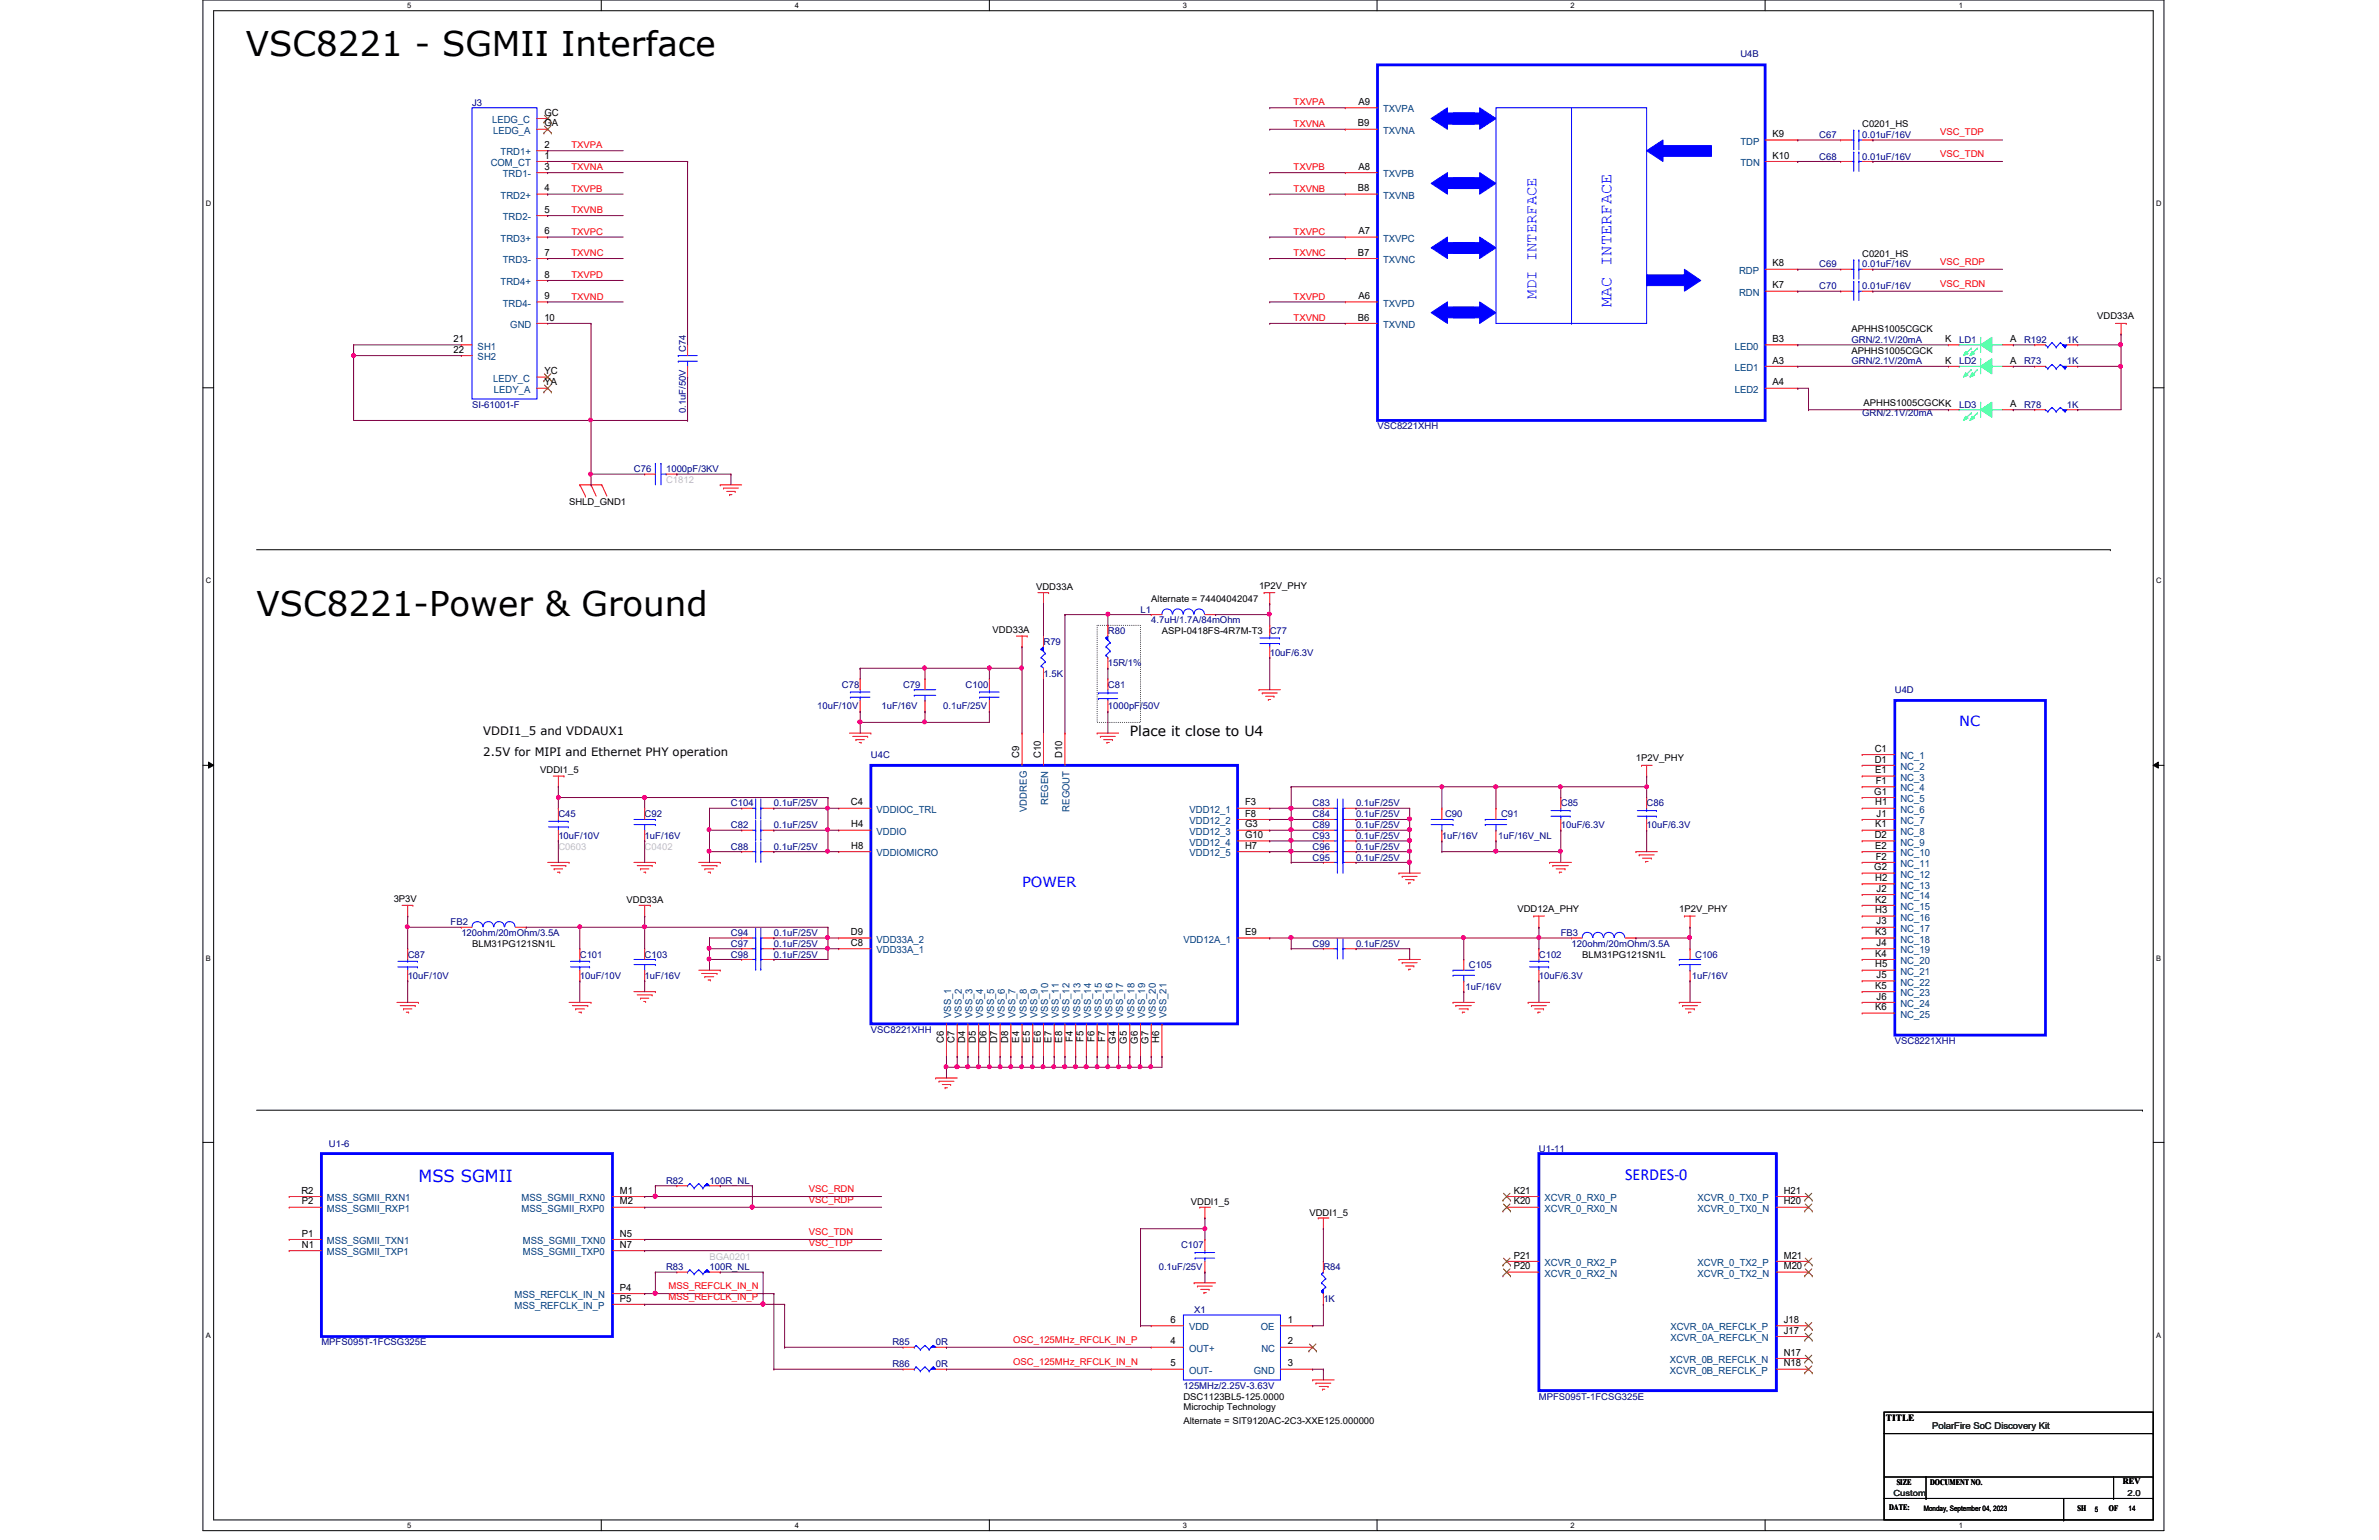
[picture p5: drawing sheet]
<svg xmlns="http://www.w3.org/2000/svg" width="432mm" height="279mm" viewBox="0 0 432 279" stroke-linecap="round" stroke-linejoin="round" font-family="sans-serif">
<defs><g id="words">
<g font-size="6.2">
<text x="44.6" y="10.1">VSC8221 - SGMII Interface</text>
<text x="46.6" y="111.8">VSC8221-Power &amp; Ground</text>
</g>
<g font-size="3" fill="#00f">
<text x="292.5" y="55.7" transform="rotate(-90 292.5 55.7)">MAC INTERFACE</text>
<text x="75.9" y="214.4">MSS SGMII</text>
<text x="295" y="214.1">SERDES-0</text>
</g>
<text font-size="2.9" fill="#00f" x="278.9" y="54.2" transform="rotate(-90 278.9 54.2)">MDI INTERFACE</text>
<g font-size="2.5" fill="#00f">
<text x="355.6" y="131.7">NC</text>
<text x="185.5" y="161">POWER</text>
</g>
<text font-size="2.5" x="205.1" y="133.6">Place it close to U4</text>
<g font-size="2.1">
<text x="87.7" y="133.3">VDDI1_5 and VDDAUX1</text>
<text x="87.7" y="137.2">2.5V for MIPI and Ethernet PHY operation</text>
</g>
<g font-size="1.8" fill="#004080">
<text x="89.3" y="22.4">LEDG_C</text>
<text x="251" y="20.4">TXVPA</text>
<text x="89.5" y="24.3">LEDG_A</text>
<text x="90.8" y="28.2">TRD1+</text>
<text x="251" y="24.3">TXVNA</text>
<text x="315.9" y="26.2">TDP</text>
<text x="89.1" y="30.1">COM_CT</text>
<text x="91.3" y="32.2">TRD1-</text>
<text x="251" y="32.2">TXVPB</text>
<text x="315.9" y="30.1">TDN</text>
<text x="90.8" y="36.1">TRD2+</text>
<text x="91.3" y="40">TRD2-</text>
<text x="251" y="36.1">TXVNB</text>
<text x="90.8" y="43.9">TRD3+</text>
<text x="91.3" y="47.8">TRD3-</text>
<text x="251" y="43.9">TXVPC</text>
<text x="251" y="47.8">TXVNC</text>
<text x="90.8" y="51.7">TRD4+</text>
<text x="315.6" y="49.7">RDP</text>
<text x="315.6" y="53.7">RDN</text>
<text x="91.3" y="55.6">TRD4-</text>
<text x="92.6" y="59.5">GND</text>
<text x="251" y="55.6">TXVPD</text>
<text x="251" y="59.5">TXVND</text>
<text x="86.7" y="63.4">SH1</text>
<text x="86.7" y="65.4">SH2</text>
<text x="314.9" y="63.4">LED0</text>
<text x="89.5" y="69.3">LEDY_C</text>
<text x="89.7" y="71.3">LEDY_A</text>
<text x="314.9" y="67.3">LED1</text>
<text x="314.9" y="71.3">LED2</text>
<text x="344.9" y="137.8">NC_1</text>
<text x="344.9" y="139.7">NC_2</text>
<text x="344.9" y="141.6">NC_3</text>
<text x="344.9" y="143.6">NC_4</text>
<text x="159.1" y="147.5">VDDIOC_TRL</text>
<text x="186.4" y="147.4" transform="rotate(-90 186.4 147.4)">VDDREG</text>
<text x="190.2" y="146.1" transform="rotate(-90 190.2 146.1)">REGEN</text>
<text x="194.1" y="147.3" transform="rotate(-90 194.1 147.3)">REGOUT</text>
<text x="215.9" y="147.5">VDD12_1</text>
<text x="215.9" y="149.5">VDD12_2</text>
<text x="344.9" y="145.5">NC_5</text>
<text x="344.9" y="147.5">NC_6</text>
<text x="344.9" y="149.5">NC_7</text>
<text x="159.1" y="151.5">VDDIO</text>
<text x="159.1" y="155.4">VDDIOMICRO</text>
<text x="215.9" y="151.5">VDD12_3</text>
<text x="215.9" y="153.4">VDD12_4</text>
<text x="215.9" y="155.4">VDD12_5</text>
<text x="344.9" y="151.5">NC_8</text>
<text x="344.9" y="153.4">NC_9</text>
<text x="344.9" y="155.4">NC_10</text>
<text x="344.9" y="157.3">NC_11</text>
<text x="344.9" y="159.3">NC_12</text>
<text x="344.9" y="161.2">NC_13</text>
<text x="344.9" y="163.2">NC_14</text>
<text x="344.9" y="165.1">NC_15</text>
<text x="344.9" y="167">NC_16</text>
<text x="159.1" y="173">VDD33A_1</text>
<text x="159.1" y="171">VDD33A_2</text>
<text x="214.8" y="171">VDD12A_1</text>
<text x="344.9" y="169.1">NC_17</text>
<text x="344.9" y="171">NC_18</text>
<text x="344.9" y="173">NC_19</text>
<text x="344.9" y="174.9">NC_20</text>
<text x="344.9" y="176.9">NC_21</text>
<text x="344.9" y="178.8">NC_22</text>
<text x="172.6" y="184.7" transform="rotate(-90 172.6 184.7)">VSS_1</text>
<text x="174.6" y="184.7" transform="rotate(-90 174.6 184.7)">VSS_2</text>
<text x="176.5" y="184.7" transform="rotate(-90 176.5 184.7)">VSS_3</text>
<text x="178.5" y="184.7" transform="rotate(-90 178.5 184.7)">VSS_4</text>
<text x="180.4" y="184.7" transform="rotate(-90 180.4 184.7)">VSS_5</text>
<text x="182.4" y="184.7" transform="rotate(-90 182.4 184.7)">VSS_6</text>
<text x="184.3" y="184.7" transform="rotate(-90 184.3 184.7)">VSS_7</text>
<text x="186.4" y="184.7" transform="rotate(-90 186.4 184.7)">VSS_8</text>
<text x="188.3" y="184.7" transform="rotate(-90 188.3 184.7)">VSS_9</text>
<text x="190.2" y="184.7" transform="rotate(-90 190.2 184.7)">VSS_10</text>
<text x="192.2" y="184.7" transform="rotate(-90 192.2 184.7)">VSS_11</text>
<text x="194.1" y="184.7" transform="rotate(-90 194.1 184.7)">VSS_12</text>
<text x="196.1" y="184.7" transform="rotate(-90 196.1 184.7)">VSS_13</text>
<text x="198" y="184.7" transform="rotate(-90 198 184.7)">VSS_14</text>
<text x="200" y="184.7" transform="rotate(-90 200 184.7)">VSS_15</text>
<text x="201.9" y="184.7" transform="rotate(-90 201.9 184.7)">VSS_16</text>
<text x="203.9" y="184.7" transform="rotate(-90 203.9 184.7)">VSS_17</text>
<text x="205.9" y="184.7" transform="rotate(-90 205.9 184.7)">VSS_18</text>
<text x="207.9" y="184.7" transform="rotate(-90 207.9 184.7)">VSS_19</text>
<text x="209.8" y="184.7" transform="rotate(-90 209.8 184.7)">VSS_20</text>
<text x="211.8" y="184.7" transform="rotate(-90 211.8 184.7)">VSS_21</text>
<text x="344.9" y="180.8">NC_23</text>
<text x="344.9" y="182.7">NC_24</text>
<text x="344.9" y="184.7">NC_25</text>
<text x="59.4" y="219.9">MSS_SGMII_RXP1</text>
<text x="59.4" y="217.9">MSS_SGMII_RXN1</text>
<text x="94.7" y="219.9">MSS_SGMII_RXP0</text>
<text x="94.7" y="217.9">MSS_SGMII_RXN0</text>
<text x="280.3" y="217.9">XCVR_0_RX0_P</text>
<text x="280.3" y="219.9">XCVR_0_RX0_N</text>
<text x="308.1" y="217.9">XCVR_0_TX0_P</text>
<text x="308.1" y="219.9">XCVR_0_TX0_N</text>
<text x="59.4" y="227.8">MSS_SGMII_TXP1</text>
<text x="59.4" y="225.7">MSS_SGMII_TXN1</text>
<text x="94.9" y="227.8">MSS_SGMII_TXP0</text>
<text x="94.9" y="225.7">MSS_SGMII_TXN0</text>
<text x="280.3" y="229.7">XCVR_0_RX2_P</text>
<text x="280.3" y="231.6">XCVR_0_RX2_N</text>
<text x="308.1" y="229.7">XCVR_0_TX2_P</text>
<text x="308.1" y="231.6">XCVR_0_TX2_N</text>
<text x="93.4" y="237.5">MSS_REFCLK_IN_P</text>
<text x="93.4" y="235.5">MSS_REFCLK_IN_N</text>
<text x="215.8" y="245.3">OUT+</text>
<text x="215.8" y="241.4">VDD</text>
<text x="228.9" y="241.4">OE</text>
<text x="228.9" y="245.3">NC</text>
<text x="303.2" y="241.4">XCVR_0A_REFCLK_P</text>
<text x="303.2" y="243.3">XCVR_0A_REFCLK_N</text>
<text x="215.8" y="249.3">OUT-</text>
<text x="227.6" y="249.3">GND</text>
<text x="303.1" y="247.3">XCVR_0B_REFCLK_N</text>
<text x="303.1" y="249.3">XCVR_0B_REFCLK_P</text>
</g>
<g font-size="1.8">
<text x="98.8" y="21">GC</text>
<text x="98.8" y="22.9">GA</text>
<text x="246.5" y="22.9">B9</text>
<text x="246.5" y="19.1">A9</text>
<text x="98.8" y="26.8">2</text>
<text x="98.8" y="28.8">1</text>
<text x="321.7" y="24.9">K9</text>
<text x="321.7" y="28.8">K10</text>
<text x="98.8" y="34.7">4</text>
<text x="98.8" y="30.8">3</text>
<text x="246.5" y="34.7">B8</text>
<text x="246.5" y="30.8">A8</text>
<text x="98.8" y="38.6">5</text>
<text x="98.8" y="46.4">7</text>
<text x="98.8" y="42.5">6</text>
<text x="246.5" y="46.4">B7</text>
<text x="246.5" y="42.5">A7</text>
<text x="98.8" y="50.4">8</text>
<text x="321.7" y="48.3">K8</text>
<text x="321.7" y="52.3">K7</text>
<text x="98.8" y="54.3">9</text>
<text x="98.8" y="58.2">10</text>
<text x="246.5" y="58.2">B6</text>
<text x="246.5" y="54.3">A6</text>
<text x="82.3" y="62.1">21</text>
<text x="82.3" y="64">22</text>
<text x="321.7" y="62.1">B3</text>
<text x="321.7" y="66">A3</text>
<text x="353.1" y="62.1">K</text>
<text x="353.1" y="66">K</text>
<text x="364.8" y="62.1">A</text>
<text x="364.8" y="66">A</text>
<text x="98.8" y="67.9">YC</text>
<text x="98.8" y="69.9">YA</text>
<text x="321.7" y="69.9">A4</text>
<text x="364.8" y="73.8">A</text>
<text x="185" y="137.5" transform="rotate(-90 185 137.5)">C9</text>
<text x="188.9" y="137.5" transform="rotate(-90 188.9 137.5)">C10</text>
<text x="192.8" y="137.5" transform="rotate(-90 192.8 137.5)">D10</text>
<text x="340.3" y="136.4">C1</text>
<text x="340.3" y="138.3">D1</text>
<text x="340.4" y="140.3">E1</text>
<text x="340.4" y="142.2">F1</text>
<text x="154.4" y="146.1">C4</text>
<text x="226" y="146.1">F3</text>
<text x="226" y="148.2">F8</text>
<text x="340.2" y="144.2">G1</text>
<text x="340.4" y="146.1">H1</text>
<text x="340.6" y="148.2">J1</text>
<text x="154.5" y="150.1">H4</text>
<text x="154.5" y="154">H8</text>
<text x="226" y="150.1">G3</text>
<text x="226" y="152.1">G10</text>
<text x="226" y="154">H7</text>
<text x="340.3" y="152.1">D2</text>
<text x="340.4" y="150.1">K1</text>
<text x="340.4" y="154">E2</text>
<text x="340.4" y="156">F2</text>
<text x="340.2" y="157.9">G2</text>
<text x="340.4" y="159.9">H2</text>
<text x="340.6" y="161.8">J2</text>
<text x="340.4" y="163.7">K2</text>
<text x="340.4" y="165.7">H3</text>
<text x="340.6" y="167.7">J3</text>
<text x="154.4" y="171.6">C8</text>
<text x="154.4" y="169.7">D9</text>
<text x="226" y="169.7">E9</text>
<text x="340.4" y="169.7">K3</text>
<text x="340.4" y="173.6">K4</text>
<text x="340.6" y="171.6">J4</text>
<text x="340.4" y="175.5">H5</text>
<text x="340.4" y="179.4">K5</text>
<text x="340.6" y="177.5">J5</text>
<text x="340.4" y="183.3">K6</text>
<text x="340.6" y="181.4">J6</text>
<text x="171.3" y="189.3" transform="rotate(-90 171.3 189.3)">C6</text>
<text x="173.2" y="189.3" transform="rotate(-90 173.2 189.3)">C7</text>
<text x="175.2" y="189.3" transform="rotate(-90 175.2 189.3)">D4</text>
<text x="177.1" y="189.3" transform="rotate(-90 177.1 189.3)">D5</text>
<text x="179.1" y="189.3" transform="rotate(-90 179.1 189.3)">D6</text>
<text x="181" y="189.3" transform="rotate(-90 181 189.3)">D7</text>
<text x="183" y="189.3" transform="rotate(-90 183 189.3)">D8</text>
<text x="185" y="189.2" transform="rotate(-90 185 189.2)">E4</text>
<text x="186.9" y="189.2" transform="rotate(-90 186.9 189.2)">E5</text>
<text x="188.9" y="189.2" transform="rotate(-90 188.9 189.2)">E6</text>
<text x="190.8" y="189.2" transform="rotate(-90 190.8 189.2)">E7</text>
<text x="192.8" y="189.2" transform="rotate(-90 192.8 189.2)">E8</text>
<text x="194.7" y="189.1" transform="rotate(-90 194.7 189.1)">F4</text>
<text x="196.7" y="189.1" transform="rotate(-90 196.7 189.1)">F5</text>
<text x="198.6" y="189.1" transform="rotate(-90 198.6 189.1)">F6</text>
<text x="200.6" y="189.1" transform="rotate(-90 200.6 189.1)">F7</text>
<text x="202.5" y="189.4" transform="rotate(-90 202.5 189.4)">G4</text>
<text x="204.6" y="189.4" transform="rotate(-90 204.6 189.4)">G5</text>
<text x="206.5" y="189.4" transform="rotate(-90 206.5 189.4)">G6</text>
<text x="208.4" y="189.4" transform="rotate(-90 208.4 189.4)">G7</text>
<text x="210.4" y="189.3" transform="rotate(-90 210.4 189.3)">H6</text>
<text x="54.7" y="216.6">R2</text>
<text x="54.8" y="218.5">P2</text>
<text x="112.5" y="218.5">M2</text>
<text x="112.5" y="216.6">M1</text>
<text x="274.7" y="216.6">K21</text>
<text x="274.7" y="218.5">K20</text>
<text x="323.8" y="216.6">H21</text>
<text x="323.8" y="218.5">H20</text>
<text x="54.8" y="226.4">N1</text>
<text x="54.8" y="224.4">P1</text>
<text x="112.5" y="226.4">N7</text>
<text x="112.5" y="224.4">N5</text>
<text x="274.7" y="228.3">P21</text>
<text x="274.7" y="230.3">P20</text>
<text x="323.8" y="228.3">M21</text>
<text x="323.8" y="230.3">M20</text>
<text x="112.5" y="236.1">P5</text>
<text x="112.5" y="234.2">P4</text>
<text x="212.4" y="243.9">4</text>
<text x="212.4" y="240">6</text>
<text x="233.8" y="240">1</text>
<text x="233.8" y="243.9">2</text>
<text x="323.8" y="240">J18</text>
<text x="323.8" y="242">J17</text>
<text x="323.8" y="246">N17</text>
<text x="212.4" y="247.9">5</text>
<text x="233.8" y="247.9">3</text>
<text x="323.8" y="247.9">N18</text>
</g>
<g font-size="1.7" fill="#000080">
<text x="315.9" y="10.4">U4B</text>
<text x="85.7" y="19.2">J3</text>
<text x="330.2" y="25.1">C67</text>
<text x="330.2" y="29">C68</text>
<text x="338" y="25.1">0.01uF/16V</text>
<text x="338" y="29">0.01uF/16V</text>
<text x="330.2" y="48.5">C69</text>
<text x="330.2" y="52.5">C70</text>
<text x="338" y="48.5">0.01uF/16V</text>
<text x="338" y="52.5">0.01uF/16V</text>
<text x="124.5" y="63.9" transform="rotate(-90 124.5 63.9)">C74</text>
<text x="336" y="62.2">GRN/2.1V/20mA</text>
<text x="355.6" y="62.2">LD1</text>
<text x="367.4" y="62.2">R192</text>
<text x="375.2" y="62.2">1K</text>
<text x="336" y="66.1">GRN/2.1V/20mA</text>
<text x="355.6" y="66.1">LD2</text>
<text x="367.4" y="66.1">R73</text>
<text x="375.2" y="66.1">1K</text>
<text x="85.7" y="74">SI-61001-F</text>
<text x="124.5" y="74.9" transform="rotate(-90 124.5 74.9)">0.1uF/50V</text>
<text x="250" y="77.9">VSC8221XHH</text>
<text x="338" y="75.5">GRN/2.1V/20mA</text>
<text x="355.6" y="74">LD3</text>
<text x="367.4" y="74">R78</text>
<text x="375.2" y="74">1K</text>
<text x="115.1" y="85.7">C76</text>
<text x="120.9" y="85.7">1000pF/3KV</text>
<text x="207" y="111.2">L1</text>
<text x="209" y="113.1">4.7uH/1.7A/84mOhm</text>
<text x="189.4" y="117">R79</text>
<text x="201.1" y="115.1">R80</text>
<text x="230.5" y="115.1">C77</text>
<text x="230.5" y="119">10uF/6.3V</text>
<text x="152.8" y="124.8">C78</text>
<text x="163.9" y="124.8">C79</text>
<text x="175.3" y="124.8">C100</text>
<text x="189.4" y="122.9">1.5K</text>
<text x="201.1" y="124.8">C81</text>
<text x="201.1" y="120.9">15R/1%</text>
<text x="343.9" y="125.8">U4D</text>
<text x="148.3" y="128.7">10uF/10V</text>
<text x="160" y="128.7">1uF/16V</text>
<text x="171.2" y="128.7">0.1uF/25V</text>
<text x="201.1" y="128.7">1000pF/50V</text>
<text x="158.1" y="137.5">U4C</text>
<text x="101.3" y="148.3">C45</text>
<text x="117" y="148.3">C92</text>
<text x="132.7" y="146.3">C104</text>
<text x="140.5" y="146.3">0.1uF/25V</text>
<text x="238.3" y="146.3">C83</text>
<text x="238.3" y="148.3">C84</text>
<text x="246.1" y="146.3">0.1uF/25V</text>
<text x="246.1" y="148.3">0.1uF/25V</text>
<text x="262.3" y="148.3">C90</text>
<text x="272.5" y="148.3">C91</text>
<text x="283.3" y="146.3">C85</text>
<text x="298.9" y="146.3">C86</text>
<text x="101.3" y="152.2">10uF/10V</text>
<text x="117" y="152.2">1uF/16V</text>
<text x="132.7" y="154.2">C88</text>
<text x="132.7" y="150.3">C82</text>
<text x="140.5" y="154.2">0.1uF/25V</text>
<text x="140.5" y="150.3">0.1uF/25V</text>
<text x="238.3" y="154.2">C96</text>
<text x="238.3" y="152.2">C93</text>
<text x="238.3" y="150.3">C89</text>
<text x="246.1" y="154.2">0.1uF/25V</text>
<text x="246.1" y="152.2">0.1uF/25V</text>
<text x="246.1" y="150.3">0.1uF/25V</text>
<text x="261.7" y="152.2">1uF/16V</text>
<text x="271.9" y="152.2">1uF/16V_NL</text>
<text x="283.3" y="150.3">10uF/6.3V</text>
<text x="298.9" y="150.3">10uF/6.3V</text>
<text x="238.3" y="156.1">C95</text>
<text x="246.1" y="156.1">0.1uF/25V</text>
<text x="81.8" y="167.8">FB2</text>
<text x="74" y="173.7">C87</text>
<text x="83.7" y="169.8">120ohm/20mOhm/3.5A</text>
<text x="105.2" y="173.7">C101</text>
<text x="117" y="173.7">C103</text>
<text x="132.7" y="171.8">C97</text>
<text x="132.7" y="169.8">C94</text>
<text x="132.7" y="173.7">C98</text>
<text x="140.5" y="171.8">0.1uF/25V</text>
<text x="140.5" y="169.8">0.1uF/25V</text>
<text x="140.5" y="173.7">0.1uF/25V</text>
<text x="238.3" y="171.8">C99</text>
<text x="246.1" y="171.8">0.1uF/25V</text>
<text x="279.3" y="173.7">C102</text>
<text x="283.3" y="169.8">FB3</text>
<text x="285.2" y="171.8">120ohm/20mOhm/3.5A</text>
<text x="307.7" y="173.7">C106</text>
<text x="74" y="177.6">10uF/10V</text>
<text x="105.2" y="177.6">10uF/10V</text>
<text x="117" y="177.6">1uF/16V</text>
<text x="266" y="179.6">1uF/16V</text>
<text x="266.6" y="175.7">C105</text>
<text x="279.3" y="177.6">10uF/6.3V</text>
<text x="307.1" y="177.6">1uF/16V</text>
<text x="158.1" y="187.4">VSC8221XHH</text>
<text x="343.9" y="189.4">VSC8221XHH</text>
<text x="59.7" y="208.1">U1-6</text>
<text x="279.3" y="209">U1-11</text>
<text x="120.9" y="214.8">R82</text>
<text x="128.8" y="214.8">100R_NL</text>
<text x="214.4" y="226.5">C107</text>
<text x="120.9" y="230.5">R83</text>
<text x="128.8" y="230.5">100R_NL</text>
<text x="210.3" y="230.5">0.1uF/25V</text>
<text x="240.2" y="230.5">R84</text>
<text x="216.7" y="238.3">X1</text>
<text x="240.2" y="236.3">1K</text>
<text x="58.3" y="244.1">MPFS095T-1FCSG325E</text>
<text x="162" y="244.1">R85</text>
<text x="169.8" y="244.1">0R</text>
<text x="162" y="248.1">R86</text>
<text x="169.8" y="248.1">0R</text>
<text x="214.8" y="252">125MHz/2.25V-3.63V</text>
<text x="279.3" y="253.9">MPFS095T-1FCSG325E</text>
</g>
<g font-size="1.7" fill="#f00">
<text x="234.8" y="19.1">TXVPA</text>
<text x="234.8" y="23">TXVNA</text>
<text x="103.7" y="26.9">TXVPA</text>
<text x="352.1" y="28.4">VSC_TDN</text>
<text x="352.1" y="24.6">VSC_TDP</text>
<text x="103.7" y="30.9">TXVNA</text>
<text x="103.7" y="34.8">TXVPB</text>
<text x="234.8" y="30.9">TXVPB</text>
<text x="234.8" y="34.8">TXVNB</text>
<text x="103.7" y="38.7">TXVNB</text>
<text x="103.7" y="42.6">TXVPC</text>
<text x="103.7" y="46.5">TXVNC</text>
<text x="234.8" y="42.6">TXVPC</text>
<text x="234.8" y="46.5">TXVNC</text>
<text x="103.7" y="50.5">TXVPD</text>
<text x="352.1" y="52">VSC_RDN</text>
<text x="352.1" y="48">VSC_RDP</text>
<text x="103.7" y="54.4">TXVND</text>
<text x="234.8" y="54.4">TXVPD</text>
<text x="234.8" y="58.3">TXVND</text>
<text x="146.8" y="218.2">VSC_RDP</text>
<text x="146.8" y="216.2">VSC_RDN</text>
<text x="146.8" y="226.1">VSC_TDP</text>
<text x="146.8" y="224">VSC_TDN</text>
<text x="121.3" y="233.8">MSS_REFCLK_IN_N</text>
<text x="121.3" y="235.8">MSS_REFCLK_IN_P</text>
<text x="183.9" y="243.6">OSC_125MHz_RFCLK_IN_P</text>
<text x="183.9" y="247.6">OSC_125MHz_RFCLK_IN_N</text>
</g>
<g font-size="1.7">
<text x="338" y="23.1">C0201_HS</text>
<text x="338" y="46.6">C0201_HS</text>
<text x="380.7" y="57.9">VDD33A</text>
<text x="336" y="60.3">APHHS1005CGCK</text>
<text x="336" y="64.2">APHHS1005CGCK</text>
<text x="338.2" y="73.6">APHHS1005CGCKK</text>
<text x="103.3" y="91.6">SHLD_GND1</text>
<text x="188" y="107">VDD33A</text>
<text x="228.5" y="106.8">1P2V_PHY</text>
<text x="209" y="109.1">Alternate = 74404042047</text>
<text x="180.2" y="114.8">VDD33A</text>
<text x="210.9" y="115.1">ASPI-0418FS-4R7M-T3</text>
<text x="98" y="140.3">VDDI1_5</text>
<text x="296.9" y="138.1">1P2V_PHY</text>
<text x="71.5" y="163.6">3P3V</text>
<text x="113.7" y="163.7">VDD33A</text>
<text x="275.4" y="165.5">VDD12A_PHY</text>
<text x="304.8" y="165.5">1P2V_PHY</text>
<text x="85.7" y="171.8">BLM31PG121SN1L</text>
<text x="287.2" y="173.7">BLM31PG121SN1L</text>
<text x="216.2" y="218.7">VDDI1_5</text>
<text x="237.7" y="220.6">VDDI1_5</text>
<text x="214.8" y="253.9">DSC1123BL5-125.0000</text>
<text x="214.8" y="255.9">Microchip Technology</text>
<text x="342.3" y="257.7">TITLE</text>
<text x="214.8" y="258.4">Alternate = SIT9120AC-2C3-XXE125.000000</text>
</g>
<g font-size="1.7" fill="#c0c0c0">
<text x="120.9" y="87.6">C1812</text>
<text x="101.3" y="154.2">C0603</text>
<text x="117" y="154.2">C0402</text>
<text x="128.8" y="228.5">BGA0201</text>
</g>
<text font-size="1.7" fill="#008000" x="350.7" y="259.3">PolarFire SoC Discovery Kit</text>
<g font-size="1.5">
<text x="344.3" y="269.5">SIZE</text>
<text x="350.4" y="269.5">DOCUMENT NO.</text>
<text x="385.3" y="269.3">REV</text>
<text x="342.9" y="274">DATE:</text>
<text x="377.1" y="274.2">SH</text>
<text x="382.8" y="274.2">OF</text>
</g>
<g font-size="1.5" fill="#008000">
<text x="343.7" y="271.4">Custom</text>
<text x="386.2" y="271.4">2.0</text>
</g>
<g font-size="1.4">
<text x="73.9" y="1.5">5</text>
<text x="144.3" y="1.5">4</text>
<text x="214.7" y="1.5">3</text>
<text x="285.1" y="1.5">2</text>
<text x="355.5" y="1.5">1</text>
<text x="37.3" y="37.4">D</text>
<text x="391.3" y="37.4">D</text>
<text x="37.3" y="105.8">C</text>
<text x="391.3" y="105.8">C</text>
<text x="37.3" y="174.3">B</text>
<text x="391.3" y="174.3">B</text>
<text x="37.3" y="242.7">A</text>
<text x="391.3" y="242.7">A</text>
<text x="349.2" y="274.1">Monday, September 04, 2023</text>
<text x="380.2" y="274.3">5</text>
<text x="386.3" y="274.1">14</text>
<text x="73.9" y="277.3">5</text>
<text x="144.3" y="277.3">4</text>
<text x="214.7" y="277.3">3</text>
<text x="285.1" y="277.3">2</text>
<text x="355.5" y="277.3">1</text>
</g>
</g></defs>
<path d="M36.8 0h356v277.7h-356zM38.8 1.9h352v273.9h-352z" fill="none" stroke="#000" stroke-width=".18"/>
<g fill="#fff">
<path d="M73.9 .3h.8v1.5h-.8z"/>
<path d="M73.9 276h.8v1.5h-.8z"/>
</g>
<path d="M109.1 0v1.9M109.1 275.8v1.9" fill="none" stroke="#000" stroke-width=".18"/>
<g fill="#fff">
<path d="M144.3 .3h.7v1.5h-.7z"/>
<path d="M144.3 276h.7v1.5h-.7z"/>
</g>
<path d="M179.6 0v1.9M179.6 275.8v1.9" fill="none" stroke="#000" stroke-width=".18"/>
<g fill="#fff">
<path d="M214.7 .3h.8v1.5h-.8z"/>
<path d="M214.7 276h.8v1.5h-.8z"/>
</g>
<path d="M249.9 0v1.9M249.9 275.8v1.9" fill="none" stroke="#000" stroke-width=".18"/>
<g fill="#fff">
<path d="M285.1 .3h.7v1.5h-.7z"/>
<path d="M285.1 276h.7v1.5h-.7z"/>
</g>
<path d="M320.4 0v1.9M320.4 275.8v1.9" fill="none" stroke="#000" stroke-width=".18"/>
<g fill="#fff">
<path d="M355.5 .3h.8v1.5h-.8z"/>
<path d="M355.5 276h.8v1.5h-.8z"/>
<path d="M37.3 36.2h1.1v1.5h-1.1z"/>
<path d="M391.3 36.2h1v1.5h-1z"/>
<path d="M37.3 104.6h1.1v1.5h-1.1z"/>
<path d="M391.3 104.6h1v1.5h-1z"/>
</g>
<path d="M36.8 70.4h2M390.8 70.4h2" fill="none" stroke="#000" stroke-width=".18"/>
<g fill="#fff">
<path d="M37.3 173.1h1v1.5h-1z"/>
<path d="M391.3 173.1h1v1.5h-1z"/>
</g>
<path d="M36.8 138.9h2M37.8 138.3l1 .6-1 .5zM390.8 138.9l1-.6v1.1zM390.8 138.9h2" fill="none" stroke="#000" stroke-width=".18"/>
<path d="M37.8 138.3l1 .6-1 .5zM390.8 138.9l1-.6v1.1z" fill="#000"/>
<g fill="#fff">
<path d="M37.3 241.5h1v1.5h-1z"/>
<path d="M391.3 241.5h1v1.5h-1z"/>
</g>
<g fill="none" stroke="#000" stroke-width=".18">
<path d="M46.6 99.7h336.4M383 99.7h.1M36.8 207.3h2M46.6 201.4h342.3M388.9 201.4h.1M390.8 207.3h2M342 256.2h48.8v19.6h-48.8zM342 260.1h48.8M342 268h48.8M342 271.9h48.8M349.6 271.9h.1M349.6 268v3.9"/>
<path d="M374.6 275.8h.1M374.6 271.9v3.9M383.6 271.9h.1M383.6 268v3.9M390.8 260.1h.1M390.8 268h.1M390.8 271.9h.1"/>
</g>
<path d="M199.1 113.5h7.9v17.6h-7.9z" fill="none" stroke="#000" stroke-width=".18" stroke-dasharray="0 .3"/>
<g fill="none" stroke="#f00" stroke-width=".18">
<path d="M334.1 25.4h.1M334.1 25.4h1.9M338 25.4h1.9M339.9 25.4h.1M384 58.7h1.9M385 58.7v1.9M385.9 58.7h.1M385 60.6h.1M105.2 88h.1M105.2 88h4M105.2 88l1.1 2M106.3 90h.1"/>
<path d="M107.3 88h.1M107.3 88l.9 2M109.2 88h.1M109.2 88l1 2M130.7 88h.1M130.7 88h3.9M131.3 88.6h.1M131.3 88.6h2.7M131.9 89.2h1.5M132.4 89.7h.1M132.4 89.7h.4M133.4 89.2h.1"/>
<path d="M184.5 115.4h1.9M185.5 117.3h.1M185.5 115.4v1.9M186.4 115.4h.1M188.4 107.5h1.9M189.4 109.6h.1M189.4 107.5v2.1M190.3 107.5h.1M229.4 107.5h.1M229.4 107.5h2M230.5 109.6h.1M230.5 107.5v2.1"/>
<path d="M154.2 133h3.9M154.8 133.6h2.7M155.4 134.2h.1M155.4 134.2h1.5M156 134.7h.3M156.3 134.7h.1M157.5 133.6h.1M158.1 133h.1M199.1 133h.1M199.1 133h3.9M199.7 133.6h.1M199.7 133.6h2.7"/>
<path d="M200.3 134.2h1.6M200.9 134.7h.1M200.9 134.7h.4M201.1 129.1h.1M201.1 123.2h.1M201.1 123.2v1.9M201.1 127.1v2M201.9 134.2h.1M228.5 125.1h.1M228.5 125.1h3.9M229.1 125.7h.1M229.1 125.7h2.7"/>
<path d="M229.7 126.3h1.5M230.2 126.9h.1M230.2 126.9h.4M231.2 126.3h.1M297.9 138.9h.1M297.9 138.9h2M298.9 138.9v1.9M338 136.9h.1M338 138.9h.1M338 138.9h5.9M338 136.9h5.9M99.4 156.5h3.9"/>
<path d="M100 157.1h2.7M100.4 140.8h2M100.6 157.6h.1M100.6 157.6h1.5M101.2 158.2h.4M101.3 142.7h.1M101.3 140.8v1.9M101.6 158.2h.1M102.4 140.8h.1M102.7 157.1h.1M103.3 156.5h.1M115.1 156.5h3.9"/>
<path d="M115.7 157.1h2.7M116.2 157.6h.1M116.2 157.6h1.6M116.8 158.2h.4M117.2 158.2h.1M118.4 157.1h.1M119 156.5h.1M126.8 156.5h3.9M127.3 157.1h2.8M127.9 157.6h.1M127.9 157.6h1.6M128.5 158.2h.4"/>
<path d="M128.9 158.2h.1M130.1 157.1h.1M130.7 156.5h.1M240.2 154.5h.1M240.2 154.5h1.9M244.2 154.5h1.9M246.1 154.5h.1M253.9 158.4h.1M253.9 158.4h3.9M254.5 159h.1M254.5 159h2.7M255.1 159.6h1.5"/>
<path d="M256.6 159.6h.1M281.3 156.5h.1M281.3 156.5h3.9M281.9 157.1h.1M281.9 157.1h2.7M282.4 157.6h1.7M283 158.2h.1M283 158.2h.5M284.1 157.6h.1M296.9 154.5h.1M296.9 154.5h3.9M297.5 155.1h.1"/>
<path d="M297.5 155.1h2.7M298.1 155.7h1.6M298.7 156.3h.1M298.7 156.3h.4M298.9 140.8h.1M299.7 155.7h.1M338 140.8h.1M338 142.7h.1M338 144.7h.1M338 146.6h.1M338 148.7h.1M338 150.6h.1"/>
<path d="M338 152.6h.1M338 154.5h.1M338 156.5h.1M338 158.4h.1M338 156.5h5.9M338 140.8h5.9M338 158.4h5.9M338 154.5h5.9M338 142.7h5.9M338 144.7h5.9M338 146.6h5.9M338 148.7h5.9"/>
<path d="M338 150.6h5.9M338 152.6h5.9M73 164.3h1.9M74 166.2h.1M74 164.3v1.9M74.9 164.3h.1M115.1 179.9h3.9M116 164.3h2M117 166.2h.1M117 164.3v1.9M118 164.3h.1M119 179.9h.1"/>
<path d="M126.8 176h3.9M127.3 176.6h2.8M127.9 177.2h.1M127.9 177.2h1.6M128.5 177.8h.4M128.9 177.8h.1M130.1 176.6h.1M130.7 176h.1M253.9 174.1h.1M253.9 174.1h3.9M254.5 174.7h.1M254.5 174.7h2.7"/>
<path d="M255.1 175.3h1.5M255.7 160.2h.1M255.7 175.9h.1M255.7 160.2h.3M255.7 175.9h.3M256.6 175.3h.1M278.4 166.2h.1M278.4 166.2h1.9M279.3 168.2h.1M279.3 166.2v2M305.7 166.2h.1M305.7 166.2h2"/>
<path d="M306.7 168.2h.1M306.7 166.2v2M338 160.4h.1M338 162.3h.1M338 164.3h.1M338 166.2h.1M338 168.2h.1M338 170.2h.1M338 172.1h.1M338 174.1h.1M338 176h.1M338 178h.1"/>
<path d="M338 179.9h.1M338 166.2h5.9M338 179.9h5.9M338 174.1h5.9M338 176h5.9M338 164.3h5.9M338 160.4h5.9M338 162.3h5.9M338 168.2h5.9M338 170.2h5.9M338 172.1h5.9M338 178h5.9"/>
<path d="M72.1 181.9h3.8M72.6 182.5h2.8M73.2 183h.1M73.2 183h1.6M73.7 183.6h.5M74.2 183.6h.1M75.4 182.5h.1M75.9 181.9h.1M103.3 181.9h4M103.9 182.5h2.8M104.5 183h.1M104.5 183h1.6"/>
<path d="M105.1 183.6h.4M105.5 183.6h.1M106.7 182.5h.1M107.3 181.9h.1M115.7 180.5h2.7M116.2 181.1h.1M116.2 181.1h1.6M116.8 181.7h.4M117.2 181.7h.1M118.4 180.5h.1M169.8 195.6h.1M169.8 195.6h3.9"/>
<path d="M170.4 196.2h.1M170.4 196.2h2.7M171 196.8h1.6M171.5 197.4h.1M171.5 197.4h.5M172.6 196.8h.1M263.7 181.9h.1M263.7 181.9h3.9M264.2 182.5h.1M264.2 182.5h2.8M264.8 183h1.6M265.4 183.6h.1"/>
<path d="M265.4 183.6h.5M266.4 183h.1M277.4 181.9h.1M277.4 181.9h3.9M278 182.5h.1M278 182.5h2.7M278.6 183h1.6M279.1 183.6h.1M279.1 183.6h.5M280.2 183h.1M304.8 181.9h.1M304.8 181.9h3.9"/>
<path d="M305.4 182.5h.1M305.4 182.5h2.7M305.9 183h1.6M306.5 183.6h.1M306.5 183.6h.4M307.5 183h.1M338 181.9h.1M338 183.8h.1M338 181.9h5.9M338 183.8h5.9M217.8 219h.1M217.8 219h1.9"/>
<path d="M218.7 219v2M216.7 232.7h.1M216.7 232.7h3.9M217.3 233.3h.1M217.3 233.3h2.7M217.9 233.9h1.6M218.5 234.5h.1M218.5 234.5h.4M218.7 221h.1M219.5 233.9h.1M239.3 221h.1M239.3 221h1.9"/>
<path d="M240.2 222.9h.1M240.2 221v1.9M209 244.4h.1M209 240.5h.1M209 248.4h.1M209 240.5h5.8M209 248.4h5.8M209 244.4h5.8M232.4 240.5h5.9M232.4 248.4h5.9M232.4 244.4h5.9M238.3 250.4h.1"/>
<path d="M238.3 240.5h.1M238.3 248.4h.1M238.3 244.4h.1M238.3 250.4h3.8M238.8 251h.1M238.8 251h2.8M239.4 251.5h1.6M240 252.1h.1M240 252.1h.5M241 251.5h.1"/>
</g>
<g fill="none" stroke="#00f" stroke-width=".18">
<path d="M336 25.4h.5M336.5 25.4h.1M336.5 23.6h.1M336.5 23.6v3.6M337.4 23.6h.1M337.4 25.4h.1M337.4 25.4h.6M337.4 23.6v3.6M189 117.8h.1M189 119.3h.1M189 117.8l.7 .7M189 119.3l.7 .8"/>
<path d="M189.4 117.3l-.4 .5M189.7 118.5h.1M189.7 118.5l-.7 .8M189 120.8h.1M189 120.8l.4 .4M189.4 121.2h.1M189.7 120.1h.1M189.7 120.1l-.7 .7M199.4 125.7h.1M199.4 126.7h.1M199.4 125.7h3.5M199.4 126.7h3.5"/>
<path d="M201.1 126.7h.1M201.1 125.7h.1M201.1 125.1v.6M201.1 126.7v.4M242.1 154.5h.6M242.7 156.3h.1M242.7 154.5h.1M242.7 152.7v3.6M243.8 154.5h.1M243.8 156.3h.1M243.8 154.5h.4M243.8 152.7v3.6"/>
<path d="M214.8 238.6h17.6v11.8h-17.6z"/>
</g>
<path d="M237.6 245.1h.1M237.7 243.8l1.2 1.3M238.8 243.8l-1.2 1.3M238.9 245.1h.1" fill="none" stroke="#804000" stroke-width=".18"/>
<path d="M343.9 127.1h27.4v60.7h-27.4z" fill="none" stroke="#00f" stroke-width=".51"/>
<path d="M189 117.8l.4-.5v.8z" fill-rule="evenodd" fill="#00f"/>
<g fill="none" stroke="#00f" stroke-width=".18">
<path d="M336 29.3h.5M336.5 29.3h.1M336.5 27.6h.1M336.5 27.6v3.5M337.4 27.6h.1M337.4 29.3h.1M337.4 29.3h.6M337.4 27.6v3.5M371.3 74.3h.1M371.3 74.3l.4 .4M371.7 74.7h.1M372.4 73.9h.1"/>
<path d="M372.4 73.9l.8 .8M372.4 73.9l-.7 .8M373.2 74.7h.1M374 73.9h.1M374 73.9l.8 .8M374 73.9l-.8 .8M374.8 74.7h.1M375.2 74.3l-.4 .4M189 117.8l.4-.5v.8zM297.2 148.1h3.5M297.2 147.1h3.5M298.9 147.1h.1"/>
<path d="M298.9 148.1h.1M298.9 146.6v.5M298.9 148.1v.6M300.7 148.1h.1M300.7 147.1h.1"/>
</g>
<path d="M334.1 29.3h.1M334.1 29.3h1.9M338 29.3h1.9M339.9 29.3h.1M189.4 115.4h.1M189.4 115.4v1.9M189.4 123.2h.1M189.4 121.2v2M298.9 144.7h.1M298.9 150.6h.1M298.9 144.7v1.9M298.9 148.7v1.9" fill="none" stroke="#f00" stroke-width=".18"/>
<path d="M374.4 74.3h.8l-.4 .4z" fill-rule="evenodd" fill="#00f"/>
<g fill="none" stroke="#00f" stroke-width=".18">
<path d="M336 48.9h.5M336 52.8h.5M336.5 48.9h.1M336.5 47.2h.1M336.5 52.8h.1M336.5 51.1h.1M336.5 47.2v3.4M336.5 51.1v3.4M337.4 47.2h.1M337.4 48.9h.1M337.4 51.1h.1M337.4 52.8h.1"/>
<path d="M337.4 48.9h.6M337.4 47.2v3.4M337.4 51.1v3.4M337.4 52.8h.6M374.4 74.3h.8l-.4 .4zM119 84.1h.1M119 84.1v3.9M120 84.1h.1M120 86h.9M120 84.1v3.9M120.9 86h.1M99.6 150h3.5"/>
<path d="M99.6 149h3.5M101.3 149h.1M101.3 150h.1M101.3 148.7v.3M101.3 150v.6M103.1 150h.1M103.1 149h.1M115.1 148.7h3.9M115.1 149.6h3.9M117 150.6h.1M117 149.6v1M119 148.7h.1"/>
<path d="M119 149.6h.1M136.6 154.5h.6M136.6 150.6h.6M137.2 156.3h.1M137.2 154.5h.1M137.2 152.3h.1M137.2 150.6h.1M137.2 148.8v3.5M137.2 152.7v3.6M138.1 154.5h.1M138.1 156.3h.1M138.1 150.6h.1"/>
<path d="M138.1 152.3h.1M138.1 154.5h.4M138.1 148.8v3.5M138.1 152.7v3.6M138.1 150.6h.4M242.1 146.6h.6M242.1 156.5h.6M242.7 148.4h.1M242.7 146.6h.1M242.7 158.2h.1M242.7 156.5h.1M242.7 144.9v3.5"/>
<path d="M242.7 154.7v3.5M243.8 146.6h.1M243.8 148.4h.1M243.8 156.5h.1M243.8 158.2h.1M243.8 146.6h.4M243.8 144.9v3.5M243.8 154.7v3.5M243.8 156.5h.4M269.6 148.7h.1M269.6 149.6h.1M269.6 148.7h3.9"/>
<path d="M269.6 149.6h3.9M271.5 150.6h.1M271.5 149.6v1M72.2 175.4h3.6M72.2 174.4h3.6M74 174.4h.1M74 175.4h.1M74 174.1v.3M74 175.4v.6M75.8 175.4h.1M75.8 174.4h.1M136.6 172.1h.6"/>
<path d="M137.2 173.8h.1M137.2 172.1h.1M137.2 170.3v3.5M138.1 172.1h.1M138.1 173.8h.1M138.1 172.1h.4M138.1 170.3v3.5M242.1 172.1h.6M242.7 173.8h.1M242.7 172.1h.1M242.7 170.3v3.5M243.8 172.1h.1"/>
<path d="M243.8 173.8h.1M243.8 170.3v3.5M243.8 172.1h.4M304.8 174.1h.1M304.8 175h.1M304.8 174.1h3.9M304.8 175h3.9M306.7 176h.1M306.7 175v1"/>
</g>
<g fill="none" stroke="#f00" stroke-width=".18">
<path d="M334.1 48.9h.1M334.1 52.8h.1M334.1 48.9h1.9M334.1 52.8h1.9M338 48.9h1.9M338 52.8h1.9M339.9 48.9h.1M339.9 52.8h.1M369.3 74.3h.1M369.3 74.3h2M375.2 74.3h1.9M377.1 74.3h.1"/>
<path d="M117 86h.1M117 86h2M120.9 86h2M122.9 86h.1M101.3 146.6h.1M101.3 152.6h.1M101.3 146.6v2.1M101.3 150.6v2M117 146.6h.1M117 152.6h.1M117 146.6v2.1M117 150.6v2"/>
<path d="M134.6 154.5h.1M134.6 150.6h.1M134.6 154.5h2M134.6 150.6h2M138.5 154.5h2M138.5 150.6h2M140.5 154.5h.1M140.5 150.6h.1M240.2 146.6h.1M240.2 156.5h.1M240.2 146.6h1.9M240.2 156.5h1.9"/>
<path d="M244.2 146.6h1.9M244.2 156.5h1.9M246.1 146.6h.1M246.1 156.5h.1M271.5 146.6h.1M271.5 152.6h.1M271.5 146.6v2.1M271.5 150.6v2M74 172.1h.1M74 178h.1M74 172.1v2M74 176v2"/>
<path d="M134.6 172.1h.1M134.6 172.1h2M138.5 172.1h2M140.5 172.1h.1M240.2 172.1h.1M240.2 172.1h1.9M244.2 172.1h1.9M246.1 172.1h.1M306.7 172.1h.1M306.7 178h.1M306.7 172.1v2M306.7 176v2"/>
</g>
<path d="M355.6 74.3h.1M355.6 74.3h3.9M359.5 73h.1M359.5 73v2.7M361.5 74.3h.1M361.5 74.3h2" fill="none" stroke="#00ff80" stroke-width=".18"/>
<path d="M359.5 74.3l2-1.3v2.7z" fill-rule="evenodd" fill="#00ff80"/>
<path d="M359.5 74.3l2-1.3v2.7z" fill="none" stroke="#00ff80" stroke-width=".18"/>
<path d="M356.8 75.5l.4 .4-.8 .4z" fill-rule="evenodd" fill="#00ff80"/>
<path d="M356.8 75.5l.4 .4-.8 .4z" fill="none" stroke="#00ff80" stroke-width=".18"/>
<path d="M358 75.5l.4 .4-.9 .4z" fill-rule="evenodd" fill="#00ff80"/>
<path d="M357.8 74.9h.1M357.8 74.9l-1.2 1.1M358 75.5l.4 .4-.9 .4zM358.9 74.9h.1M358.9 74.9l-1.1 1.1" fill="none" stroke="#00ff80" stroke-width=".18"/>
<path d="M353.7 74.3h.1M353.7 74.3h1.9M363.5 74.3h1.9M365.4 74.3h.1" fill="none" stroke="#f00" stroke-width=".18"/>
<path d="M124.8 230.8h.1M125.2 230.4h.1M125.2 230.4l.8 .7M125.2 230.4l-.4 .4M126 231.1h.1M126.8 230.4h.1M126.8 230.4l.8 .7M126.8 230.4l-.8 .7M127.6 231.1h.1M128.4 230.4h.1M128.4 230.4l.4 .4M128.4 230.4l-.8 .7" fill="none" stroke="#00f" stroke-width=".18"/>
<path d="M127.9 230.8l.5-.4 .4 .4h-.9l.5-.4z" fill-rule="evenodd" fill="#00f"/>
<g fill="none" stroke="#00f" stroke-width=".18">
<path d="M127.9 230.8l.5-.4 .4 .4h-.9l.5-.4zM216.9 228.3h.1M216.9 227.2h.1M216.9 228.3h3.6M216.9 227.2h3.6M218.7 227.2h.1M218.7 228.3h.1M218.7 226.9v.3M218.7 228.3v.6M239.9 234.3h.1M239.9 232.7h.1M239.9 231.1h.1"/>
<path d="M239.9 234.3l.3 .4M239.9 232.7l.7 .8M239.9 231.1l.7 .9M240.2 230.8h.1M240.2 230.8l-.3 .3M240.6 233.5h.1M240.6 232h.1M240.6 233.5l-.7 .8M240.6 232l-.7 .7"/>
</g>
<path d="M122.9 230.8h.1M122.9 230.8h1.9M128.8 230.8h1.9M130.7 230.8h.1M218.7 224.9h.1M218.7 230.8h.1M218.7 224.9v2M218.7 228.9v1.9" fill="none" stroke="#f00" stroke-width=".18"/>
<path d="M239.9 234.3l.3-.4v.8l-.3-.4 .3-.4z" fill-rule="evenodd" fill="#00f"/>
<g fill="none" stroke="#00f" stroke-width=".18">
<path d="M123.1 64.5h.1M123.1 65.5h.1M123.1 64.5h3.5M123.1 65.5h3.5M124.8 66.5h.1M124.8 65.5v1M210.9 111.4a.93 .93 0 0 1 .9-.9 .93 .93 0 0 1 1 .9M212.9 111.4a.93 .93 0 0 1 .9-.9 .93 .93 0 0 1 .9 .9M214.8 111.4a.93 .93 0 0 1 .9-.9 .93 .93 0 0 1 1 .9M216.7 111.4a.93 .93 0 0 1 1-.9 .93 .93 0 0 1 .9 .9M228.7 116.8h3.5M228.7 115.7h3.5"/>
<path d="M230.5 115.7h.1M230.5 116.8h.1M230.5 115.4v.3M230.5 116.8v.5M232.2 116.8h.1M232.2 115.7h.1M165.9 125.1h.1M165.9 126.2h.1M165.9 125.1h3.9M165.9 126.2h3.9M167.9 127.1h.1M167.9 126.2v.9"/>
<path d="M136.6 146.6h.6M137.2 148.4h.1M137.2 146.6h.1M137.2 144.9v3.5M138.1 146.6h.1M138.1 148.4h.1M138.1 146.6h.4M138.1 144.9v3.5M242.1 152.6h.6M242.7 154.3h.1M242.7 152.6h.1M242.7 150.8v3.5"/>
<path d="M243.8 152.6h.1M243.8 154.3h.1M243.8 152.6h.4M243.8 150.8v3.5M281.5 148.1h3.5M281.5 147.1h3.5M283.3 147.1h.1M283.3 148.1h.1M283.3 146.6v.5M283.3 148.1v.6M285 148.1h.1M285 147.1h.1"/>
<path d="M85.7 168.1a.97 .97 0 0 1 1-.9 .97 .97 0 0 1 .9 .9M87.7 168.1a.93 .93 0 0 1 .9-.9 .93 .93 0 0 1 1 .9M89.7 168.1a.93 .93 0 0 1 .9-.9 .93 .93 0 0 1 .9 .9M91.6 168.1a.93 .93 0 0 1 .9-.9 .93 .93 0 0 1 1 .9M103.5 175.4h3.5M103.5 174.4h3.5M105.2 174.4h.1M105.2 175.4h.1M105.2 174.1v.3M105.2 175.4v.6M107 175.4h.1M107 174.4h.1"/>
<path d="M115.1 174.1h3.9M115.1 175h3.9M117 176h.1M117 175v1M119 174.1h.1M119 175h.1M263.7 176h.1M263.7 177h.1M263.7 176h3.9M263.7 177h3.9M265.7 178h.1M265.7 177v1"/>
<path d="M277.6 175.4h3.5M277.6 174.4h3.5M279.3 174.4h.1M279.3 175.4h.1M279.3 174.1v.3M279.3 175.4v.6M281.1 175.4h.1M281.1 174.4h.1M287.2 170.1a.93 .93 0 0 1 .9-.9 .93 .93 0 0 1 1 .9M289.1 170.1a.93 .93 0 0 1 1-.9 .93 .93 0 0 1 .9 .9M291.1 170.1a.93 .93 0 0 1 .9-.9 .93 .93 0 0 1 .9 .9M293 170.1a.93 .93 0 0 1 1-.9 .93 .93 0 0 1 .9 .9"/>
<path d="M124.8 215.1h.1M125.2 214.7h.1M125.2 214.7l.8 .9M125.2 214.7l-.4 .4M126 215.6h.1M126.8 214.7h.1M126.8 214.7l.8 .9M126.8 214.7l-.8 .9M127.6 215.6h.1M128.4 214.7h.1M128.4 214.7l.4 .4M128.4 214.7l-.8 .9"/>
<path d="M239.9 234.3l.3-.4v.8l-.3-.4 .3-.4z"/>
</g>
<g fill="none" stroke="#f00" stroke-width=".18">
<path d="M124.8 62.6h.1M124.8 68.4h.1M124.8 62.6v1.9M124.8 66.5v1.9M209 111.5h.1M209 111.5h1.9M218.7 111.5h1.9M220.6 111.5h.1M230.5 113.5h.1M230.5 119.3h.1M230.5 113.5v1.9M230.5 117.3v2"/>
<path d="M167.9 123.2h.1M167.9 129.1h.1M167.9 123.2v1.9M167.9 127.1v2M134.6 146.6h.1M134.6 146.6h2M138.5 146.6h2M140.5 146.6h.1M240.2 152.6h.1M240.2 152.6h1.9M244.2 152.6h1.9M246.1 152.6h.1"/>
<path d="M283.3 144.7h.1M283.3 150.6h.1M283.3 144.7v1.9M283.3 148.7v1.9M83.7 168.2h.1M83.7 168.2h2M93.6 168.2h1.9M95.5 168.2h.1M105.2 172.1h.1M105.2 178h.1M105.2 172.1v2M105.2 176v2"/>
<path d="M117 172.1h.1M117 178h.1M117 172.1v2M117 176v2M265.7 174.1h.1M265.7 179.9h.1M265.7 174.1v1.9M265.7 178v1.9M279.3 172.1h.1M279.3 178h.1M279.3 172.1v2M279.3 176v2"/>
<path d="M285.2 170.2h.1M285.2 170.2h2M295 170.2h1.9M296.9 170.2h.1M240.2 236.6h.1M240.2 228.9h.1M240.2 228.9v1.9M240.2 234.7v1.9"/>
</g>
<path d="M127.9 215.1l.5-.4 .4 .4h-.9l.5-.4z" fill-rule="evenodd" fill="#00f"/>
<g fill="none" stroke="#00f" stroke-width=".18">
<path d="M85.7 19.6h11.8v52.8h-11.8zM154.3 126.5h.1M154.3 125.6h.1M154.3 126.5h3.6M154.3 125.6h3.6M156.1 125.6h.1M156.1 126.5h.1M156.1 125.1v.5M156.1 126.5v.6M242.1 150.6h.6M242.7 152.3h.1M242.7 150.6h.1"/>
<path d="M242.7 148.8v3.5M243.8 150.6h.1M243.8 152.3h.1M243.8 150.6h.4M243.8 148.8v3.5M136.6 170.2h.6M137.2 171.9h.1M137.2 170.2h.1M137.2 168.4v3.5M138.1 170.2h.1M138.1 171.9h.1M138.1 170.2h.4"/>
<path d="M138.1 168.4v3.5M127.9 215.1l.5-.4 .4 .4h-.9l.5-.4z"/>
</g>
<g fill="none" stroke="#f00" stroke-width=".18">
<path d="M97.5 35.2h1.9M97.5 39.1h1.9M97.5 31.3h1.9M97.5 27.3h1.9M97.5 29.3h1.9M97.5 21.5h1.9M97.5 23.5h1.9M99.4 35.2h.1M99.4 39.1h.1M99.4 31.3h.1M99.4 27.3h.1M99.4 29.3h.1"/>
<path d="M99.4 21.5h.1M99.4 23.5h.1M97.5 46.9h1.9M97.5 43h1.9M97.5 50.9h1.9M97.5 54.8h1.9M97.5 58.7h1.9M99.4 46.9h.1M99.4 43h.1M99.4 50.9h.1M99.4 54.8h.1M99.4 58.7h.1"/>
<path d="M83.7 62.6h.1M83.7 64.5h.1M83.7 62.6h2M83.7 64.5h2M97.5 68.4h1.9M97.5 70.4h1.9M99.4 68.4h.1M99.4 70.4h.1M156.1 123.2h.1M156.1 129.1h.1M156.1 123.2v1.9M156.1 127.1v2"/>
<path d="M240.2 150.6h.1M240.2 150.6h1.9M244.2 150.6h1.9M246.1 150.6h.1M134.6 170.2h.1M134.6 170.2h2M138.5 170.2h2M140.5 170.2h.1M122.9 215.1h.1M122.9 215.1h1.9M128.8 215.1h1.9M130.7 215.1h.1"/>
</g>
<g fill="none" stroke="#804000" stroke-width=".18">
<path d="M98.7 22.2h.1M98.7 24.1h.1M98.8 20.9l1.3 1.3M98.8 22.9l1.3 1.2M100 20.9l-1.3 1.3M100 22.9l-1.3 1.2M100.1 22.2h.1M100.1 24.1h.1M98.7 69.1h.1M98.7 71.1h.1M98.8 67.8l1.3 1.3M98.8 69.8l1.3 1.3"/>
<path d="M100 67.8l-1.3 1.3M100 69.8l-1.3 1.3M100.1 69.1h.1M100.1 71.1h.1"/>
</g>
<path d="M355.6 62.6h.1M355.6 62.6h3.9M359.5 61.2h.1M359.5 61.2v2.7M361.5 62.6h.1M361.5 62.6h2" fill="none" stroke="#00ff80" stroke-width=".18"/>
<path d="M359.5 62.6l2-1.4v2.7z" fill-rule="evenodd" fill="#00ff80"/>
<path d="M359.5 62.6l2-1.4v2.7z" fill="none" stroke="#00ff80" stroke-width=".18"/>
<path d="M356.8 63.8l.4 .4-.8 .3z" fill-rule="evenodd" fill="#00ff80"/>
<path d="M356.8 63.8l.4 .4-.8 .3z" fill="none" stroke="#00ff80" stroke-width=".18"/>
<path d="M358 63.8l.4 .4-.9 .3z" fill-rule="evenodd" fill="#00ff80"/>
<path d="M355.6 66.5h.1M355.6 66.5h3.9M357.8 63.2h.1M357.8 63.2l-1.2 1.1M358 63.8l.4 .4-.9 .3zM358.9 63.2h.1M358.9 63.2l-1.1 1.1M359.5 65.1h.1M359.5 65.1v2.7M361.5 66.5h.1M361.5 66.5h2" fill="none" stroke="#00ff80" stroke-width=".18"/>
<path d="M353.7 62.6h.1M353.7 62.6h1.9M363.5 62.6h1.9M365.4 62.6h.1M179.6 123.2h.1M179.6 129.1h.1M179.6 123.2v1.9M179.6 127.1v2" fill="none" stroke="#f00" stroke-width=".18"/>
<path d="M177.8 126.5h.1M177.8 125.6h.1M177.8 126.5h3.6M177.8 125.6h3.6M179.6 125.6h.1M179.6 126.5h.1M179.6 125.1v.5M179.6 126.5v.6" fill="none" stroke="#00f" stroke-width=".18"/>
<path d="M359.5 66.5l2-1.4v2.7z" fill-rule="evenodd" fill="#00ff80"/>
<path d="M359.5 66.5l2-1.4v2.7z" fill="none" stroke="#00ff80" stroke-width=".18"/>
<path d="M356.8 67.6l.4 .5-.8 .3z" fill-rule="evenodd" fill="#00ff80"/>
<path d="M356.8 67.6l.4 .5-.8 .3z" fill="none" stroke="#00ff80" stroke-width=".18"/>
<path d="M358 67.6l.4 .5-.9 .3z" fill-rule="evenodd" fill="#00ff80"/>
<path d="M357.8 67.1h.1M357.8 67.1l-1.2 1.1M358 67.6l.4 .5-.9 .3zM358.9 67.1h.1M358.9 67.1l-1.1 1.1" fill="none" stroke="#00ff80" stroke-width=".18"/>
<g fill="none" stroke="#f00" stroke-width=".18">
<path d="M353.7 66.5h.1M353.7 66.5h1.9M363.5 66.5h1.9M365.4 66.5h.1M52.5 219h.1M52.5 217.1h.1M52.5 219h5.8M52.5 217.1h5.8M111.2 219h5.8M111.2 217.1h5.8M117 219h.1M117 217.1h.1"/>
<path d="M273.5 217.1h.1M273.5 219h.1M273.5 219h5.8M273.5 217.1h5.8M322.4 219h5.9M322.4 217.1h5.9M328.3 217.1h.1M328.3 219h.1M52.5 226.9h.1M52.5 224.9h.1M52.5 226.9h5.8M52.5 224.9h5.8"/>
<path d="M111.2 226.9h5.8M111.2 224.9h5.8M111.2 236.6h5.8M111.2 234.7h5.8M117 226.9h.1M117 224.9h.1M117 236.6h.1M117 234.7h.1M273.5 228.9h.1M273.5 230.8h.1M273.5 228.9h5.8M273.5 230.8h5.8"/>
<path d="M322.4 228.9h5.9M322.4 230.8h5.9M328.3 228.9h.1M328.3 230.8h.1M322.4 240.5h5.9M322.4 242.5h5.9M322.4 246.5h5.9M322.4 248.4h5.9M328.3 240.5h.1M328.3 242.5h.1M328.3 246.5h.1M328.3 248.4h.1"/>
</g>
<path d="M58.3 209.3h52.9v33.2h-52.9zM279.3 209.3h43.1v43h-43.1z" fill="none" stroke="#00f" stroke-width=".51"/>
<g fill="none" stroke="#804000" stroke-width=".18">
<path d="M272.8 217.8h.1M272.8 219.7h.1M272.9 216.5l1.3 1.3M272.9 218.4l1.3 1.3M274.1 216.5l-1.3 1.3M274.1 218.4l-1.3 1.3M274.2 217.8h.1M274.2 219.7h.1M327.6 217.8h.1M327.6 219.7h.1M327.7 216.5l1.2 1.3M327.7 218.4l1.2 1.3"/>
<path d="M328.8 216.5l-1.2 1.3M328.8 218.4l-1.2 1.3M328.9 217.8h.1M328.9 219.7h.1M272.8 229.5h.1M272.8 231.5h.1M272.9 228.3l1.3 1.2M272.9 230.2l1.3 1.3M274.1 228.3l-1.3 1.2M274.1 230.2l-1.3 1.3M274.2 229.5h.1M274.2 231.5h.1"/>
<path d="M327.6 229.5h.1M327.6 231.5h.1M327.7 228.3l1.2 1.2M327.7 230.2l1.2 1.3M327.7 239.9l1.2 1.3M328.8 228.3l-1.2 1.2M328.8 230.2l-1.2 1.3M328.8 239.9l-1.2 1.3M328.9 229.5h.1M328.9 231.5h.1M327.6 241.2h.1M327.6 243.2h.1"/>
<path d="M327.6 247.1h.1M327.6 249.1h.1M327.7 241.9l1.2 1.3M327.7 245.9l1.2 1.2M327.7 247.8l1.2 1.3M328.8 241.9l-1.2 1.3M328.8 245.9l-1.2 1.2M328.8 247.8l-1.2 1.3M328.9 241.2h.1M328.9 243.2h.1M328.9 247.1h.1M328.9 249.1h.1"/>
</g>
<path d="M298.9 27.3l2.9-1.9v1h8.8v2h-8.8v.9z" fill-rule="evenodd" fill="#00f"/>
<path d="M298.9 27.3l2.9-1.9v1h8.8v2h-8.8v.9z" fill="none" stroke="#00f" stroke-width=".18"/>
<path d="M298.9 49.9h6.8v-1l3 2-3 1.9v-1h-6.8z" fill-rule="evenodd" fill="#00f"/>
<path d="M298.9 49.9h6.8v-1l3 2-3 1.9v-1h-6.8z" fill="none" stroke="#00f" stroke-width=".18"/>
<path d="M263.7 20.5h4.9v-.9l2.9 1.9-2.9 2v-1h-4.9z" fill-rule="evenodd" fill="#00f"/>
<path d="M263.7 20.5h4.9v-.9l2.9 1.9-2.9 2v-1h-4.9z" fill="none" stroke="#00f" stroke-width=".18"/>
<path d="M259.8 21.5l2.9-1.9v.9h4.9v2h-4.9v1z" fill-rule="evenodd" fill="#00f"/>
<path d="M259.8 21.5l2.9-1.9v.9h4.9v2h-4.9v1z" fill="none" stroke="#00f" stroke-width=".18"/>
<path d="M263.7 32.3h4.9v-1l2.9 2-2.9 1.9v-1h-4.9z" fill-rule="evenodd" fill="#00f"/>
<path d="M263.7 32.3h4.9v-1l2.9 2-2.9 1.9v-1h-4.9z" fill="none" stroke="#00f" stroke-width=".18"/>
<path d="M259.8 33.3l2.9-2v1h4.9v1.9h-4.9v1z" fill-rule="evenodd" fill="#00f"/>
<path d="M259.8 33.3l2.9-2v1h4.9v1.9h-4.9v1z" fill="none" stroke="#00f" stroke-width=".18"/>
<path d="M263.7 44h4.9v-1l2.9 2-2.9 1.9v-.9h-4.9z" fill-rule="evenodd" fill="#00f"/>
<path d="M263.7 44h4.9v-1l2.9 2-2.9 1.9v-.9h-4.9z" fill="none" stroke="#00f" stroke-width=".18"/>
<path d="M259.8 45l2.9-2v1h4.9v2h-4.9v.9z" fill-rule="evenodd" fill="#00f"/>
<path d="M259.8 45l2.9-2v1h4.9v2h-4.9v.9z" fill="none" stroke="#00f" stroke-width=".18"/>
<path d="M263.7 55.7h4.9v-.9l2.9 1.9-2.9 2v-1h-4.9z" fill-rule="evenodd" fill="#00f"/>
<path d="M263.7 55.7h4.9v-.9l2.9 1.9-2.9 2v-1h-4.9z" fill="none" stroke="#00f" stroke-width=".18"/>
<path d="M259.8 56.7l2.9-1.9v.9h4.9v2h-4.9v1z" fill-rule="evenodd" fill="#00f"/>
<g fill="none" stroke="#00f" stroke-width=".18">
<path d="M271.5 19.6h27.4v39.1h-27.4zM285.2 19.6v39.1M259.8 56.7l2.9-1.9v.9h4.9v2h-4.9v1zM285.2 58.7h.1M371.3 62.6h.1M371.3 62.6l.4 .4M371.7 63h.1M372.4 62.1h.1M372.4 62.1l.8 .9M372.4 62.1l-.7 .9M373.2 63h.1M374 62.1h.1"/>
<path d="M374 62.1l.8 .9M374 62.1l-.8 .9M374.8 63h.1M375.2 62.6l-.4 .4"/>
</g>
<path d="M250 11.8h70.4v64.5h-70.4z" fill="none" stroke="#00f" stroke-width=".51"/>
<g fill="none" stroke="#f00" stroke-width=".18">
<path d="M244.2 19.6h.1M244.2 19.6h5.8M244.2 23.5h.1M244.2 31.3h.1M244.2 35.2h.1M244.2 23.5h5.8M244.2 31.3h5.8M244.2 35.2h5.8M320.4 25.4h5.9M320.4 29.3h5.9M326.3 25.4h.1M326.3 29.3h.1"/>
<path d="M244.2 43h.1M244.2 46.9h.1M244.2 54.8h.1M244.2 58.7h.1M244.2 43h5.8M244.2 46.9h5.8M244.2 54.8h5.8M244.2 58.7h5.8M320.4 48.9h5.9M320.4 52.8h5.9M326.3 48.9h.1M326.3 52.8h.1"/>
<path d="M320.4 62.6h5.9M320.4 66.5h5.9M320.4 70.4h5.9M326.3 62.6h.1M326.3 66.5h.1M326.3 70.4h.1"/>
</g>
<path d="M374.4 62.6h.8l-.4 .4z" fill-rule="evenodd" fill="#00f"/>
<g fill="none" stroke="#00f" stroke-width=".18">
<path d="M374.4 62.6h.8l-.4 .4zM165.9 248.4h.1M166.3 248h.1M166.3 248l.7 .8M166.3 248l-.4 .4M167 248.8h.1M167.9 248h.1M167.9 248l.8 .8M167.9 248l-.9 .8M168.7 248.8h.1M169.4 248h.1M169.4 248l.4 .4"/>
<path d="M169.4 248l-.7 .8"/>
</g>
<path d="M369.3 62.6h.1M369.3 62.6h2M375.2 62.6h1.9M377.1 62.6h.1" fill="none" stroke="#f00" stroke-width=".18"/>
<path d="M169 248.4l.4-.4 .4 .4h-.8l.4-.4z" fill-rule="evenodd" fill="#00f"/>
<g fill="none" stroke="#00f" stroke-width=".18">
<path d="M371.3 66.5h.1M371.3 66.5l.4 .4M371.7 66.9h.1M372.4 66.1h.1M372.4 66.1l.8 .8M372.4 66.1l-.7 .8M373.2 66.9h.1M374 66.1h.1M374 66.1l.8 .8M374 66.1l-.8 .8M374.8 66.9h.1M375.2 66.5l-.4 .4"/>
<path d="M136.6 174.1h.6M137.2 175.9h.1M137.2 174.1h.1M137.2 172.3v3.6M138.1 174.1h.1M138.1 175.9h.1M138.1 174.1h.4M138.1 172.3v3.6M169 248.4l.4-.4 .4 .4h-.8l.4-.4z"/>
</g>
<g fill="none" stroke="#f00" stroke-width=".18">
<path d="M185.5 133h.1M185.5 133v5.9M189.4 133h.1M189.4 133v5.9M193.3 133h.1M193.3 133v5.9M152.2 146.6h.1M152.2 150.6h.1M152.2 154.5h.1M152.2 146.6h5.9M152.2 150.6h5.9M152.2 154.5h5.9"/>
<path d="M224.6 146.6h5.9M224.6 150.6h5.9M224.6 148.7h5.9M224.6 152.6h5.9M224.6 154.5h5.9M230.5 146.6h.1M230.5 148.7h.1M230.5 150.6h.1M230.5 152.6h.1M230.5 154.5h.1M134.6 174.1h.1M134.6 174.1h2"/>
<path d="M138.5 174.1h2M140.5 174.1h.1M152.2 172.1h.1M152.2 170.2h.1M152.2 170.2h5.9M152.2 172.1h5.9M224.6 170.2h5.9M230.5 170.2h.1M171.8 191.7h.1M171.8 185.8v5.9M173.7 191.7h.1M173.7 185.8v5.9"/>
<path d="M175.7 191.7h.1M175.7 185.8v5.9M177.6 191.7h.1M177.6 185.8v5.9M179.6 191.7h.1M179.6 185.8v5.9M181.5 191.7h.1M181.5 185.8v5.9M183.5 191.7h.1M183.5 185.8v5.9M185.5 191.7h.1M185.5 185.8v5.9"/>
<path d="M187.5 191.7h.1M187.5 185.8v5.9M189.4 191.7h.1M189.4 185.8v5.9M191.3 191.7h.1M191.3 185.8v5.9M193.3 191.7h.1M193.3 185.8v5.9M195.2 191.7h.1M195.2 185.8v5.9M197.2 191.7h.1M197.2 185.8v5.9"/>
<path d="M199.1 191.7h.1M199.1 185.8v5.9M201.1 191.7h.1M201.1 185.8v5.9M203 191.7h.1M203 185.8v5.9M205.1 191.7h.1M205.1 185.8v5.9M207 191.7h.1M207 185.8v5.9M209 191.7h.1M209 185.8v5.9"/>
<path d="M210.9 191.7h.1M210.9 185.8v5.9M163.9 248.4h.1M163.9 248.4h2M169.8 248.4h2M171.8 248.4h.1"/>
</g>
<path d="M158.1 138.9h66.5v46.9h-66.5z" fill="none" stroke="#00f" stroke-width=".51"/>
<path d="M374.4 66.5h.8l-.4 .4z" fill-rule="evenodd" fill="#00f"/>
<g fill="none" stroke="#00f" stroke-width=".18">
<path d="M374.4 66.5h.8l-.4 .4zM200.7 115.7h.1M200.7 117.3h.1M200.7 118.9h.1M200.7 115.7l.8 .9M200.7 117.3l.8 .8M200.7 118.9l.4 .4M201.1 119.3h.1M201.1 115.4l-.4 .3M201.5 116.6h.1M201.5 118.1h.1M201.5 116.6l-.8 .7"/>
<path d="M201.5 118.1l-.8 .8M242.1 148.7h.6M242.7 150.4h.1M242.7 148.7h.1M242.7 146.9v3.5M243.8 148.7h.1M243.8 150.4h.1M243.8 148.7h.4M243.8 146.9v3.5M259.8 148.7h3.9M259.8 149.6h3.9M261.7 150.6h.1"/>
<path d="M261.7 149.6v1M263.7 148.7h.1M263.7 149.6h.1"/>
</g>
<path d="M369.3 66.5h.1M369.3 66.5h2M375.2 66.5h1.9M377.1 66.5h.1M240.2 148.7h.1M240.2 148.7h1.9M244.2 148.7h1.9M246.1 148.7h.1M261.7 146.6h.1M261.7 152.6h.1M261.7 146.6v2.1M261.7 150.6v2" fill="none" stroke="#f00" stroke-width=".18"/>
<path d="M200.7 115.7l.4-.3v.8z" fill-rule="evenodd" fill="#00f"/>
<g fill="none" stroke="#00f" stroke-width=".18">
<path d="M200.7 115.7l.4-.3v.8zM165.9 244.4h.1M166.3 244.1h.1M166.3 244.1l.7 .8M166.3 244.1l-.4 .3M167 244.9h.1M167.9 244.1h.1M167.9 244.1l.8 .8M167.9 244.1l-.9 .8M168.7 244.9h.1M169.4 244.1h.1M169.4 244.1l.4 .3"/>
<path d="M169.4 244.1l-.7 .8"/>
</g>
<path d="M201.1 113.5h.1M201.1 113.5v1.9M201.1 119.3v1.9M201.1 121.2h.1" fill="none" stroke="#f00" stroke-width=".18"/>
<path d="M169 244.4l.4-.3 .4 .3h-.8l.4-.3z" fill-rule="evenodd" fill="#00f"/>
<path d="M169 244.4l.4-.3 .4 .3h-.8l.4-.3z" fill="none" stroke="#00f" stroke-width=".18"/>
<path d="M163.9 244.4h.1M163.9 244.4h2M169.8 244.4h2M171.8 244.4h.1" fill="none" stroke="#f00" stroke-width=".18"/>
<g fill="none" stroke="#800040" stroke-width=".18">
<path d="M230.5 19.6h.1M230.5 19.6h13.7M99.4 29.3h25.4M124.8 29.3h.1M230.5 23.5h.1M230.5 31.3h.1M230.5 35.2h.1M230.5 23.5h13.7M230.5 31.3h13.7M230.5 35.2h13.7M326.3 29.3h.1M326.3 25.4h.1"/>
<path d="M326.3 29.3h7.8M326.3 25.4h7.8M230.5 43h.1M230.5 46.9h.1M230.5 54.8h.1M230.5 58.7h.1M230.5 43h13.7M230.5 46.9h13.7M230.5 54.8h13.7M230.5 58.7h13.7M326.3 52.8h.1M326.3 48.9h.1"/>
<path d="M326.3 52.8h7.8M326.3 48.9h7.8M326.3 62.6h.1M326.3 62.6h27.4M365.4 62.6h.1M365.4 62.6h3.9M377.1 62.6h7.9M385 62.6h.1M385 60.6h.1M385 60.6v2"/>
</g>
<circle cx="384.9" cy="62.5" r=".36" fill="#f0f"/>
<circle cx="384.9" cy="62.5" r=".36" fill="none" stroke="#f0f" stroke-width=".18"/>
<path d="M326.3 70.4h.1M326.3 70.4h2M365.4 74.3h.1M365.4 74.3h3.9M377.1 74.3h.1M385 66.5h.1M385 66.5v7.8h-7.9" fill="none" stroke="#800040" stroke-width=".18"/>
<circle cx="384.9" cy="66.5" r=".35" fill="#f0f"/>
<circle cx="384.9" cy="66.5" r=".35" fill="none" stroke="#f0f" stroke-width=".18"/>
<g fill="none" stroke="#800040" stroke-width=".18">
<path d="M326.3 66.5h.1M326.3 66.5h27.4M365.4 66.5h.1M365.4 66.5h3.9M377.1 66.5h7.9M385 66.5h.1M385 62.6h.1M385 62.6v3.9M74 166.2h.1M74 178h.1M74 168.2h.1M74 166.2v5.9"/>
<path d="M74 178v3.9M74 168.2h9.7M95.5 168.2h.1M95.5 168.2h9.7"/>
</g>
<circle cx="73.9" cy="168.1" r=".35" fill="#f0f"/>
<circle cx="73.9" cy="168.1" r=".35" fill="none" stroke="#f0f" stroke-width=".18"/>
<path d="M117 166.2h.1M117 166.2v2M140.5 170.2h.1M140.5 170.2h11.7M150.3 172.1h.1M150.3 170.2h.1M150.3 170.2v3.9M279.3 168.2h.1M279.3 168.2v2" fill="none" stroke="#800040" stroke-width=".18"/>
<circle cx="150.2" cy="170.1" r=".35" fill="#f0f"/>
<circle cx="150.2" cy="170.1" r=".35" fill="none" stroke="#f0f" stroke-width=".18"/>
<path d="M140.5 172.1h.1M140.5 172.1h9.8" fill="none" stroke="#800040" stroke-width=".18"/>
<circle cx="150.2" cy="172" r=".35" fill="#f0f"/>
<circle cx="150.2" cy="172" r=".35" fill="none" stroke="#f0f" stroke-width=".18"/>
<path d="M128.8 170.2h.1M128.8 172.1h.1M128.8 170.2v3.9M140.5 174.1h.1M140.5 174.1h9.8M150.3 172.1h.1M150.3 168.2h.1M150.3 172.1h1.9M150.3 168.2v2" fill="none" stroke="#800040" stroke-width=".18"/>
<circle cx="128.7" cy="172" r=".35" fill="#f0f"/>
<circle cx="128.7" cy="172" r=".35" fill="none" stroke="#f0f" stroke-width=".18"/>
<path d="M128.8 174.1h.1M128.8 174.1v1.9" fill="none" stroke="#800040" stroke-width=".18"/>
<circle cx="128.7" cy="174" r=".35" fill="#f0f"/>
<circle cx="128.7" cy="174" r=".35" fill="none" stroke="#f0f" stroke-width=".18"/>
<path d="M128.8 170.2h.1M128.8 172.1h.1M128.8 174.1h.1M128.8 170.2h5.8M128.8 172.1h5.8M128.8 174.1h5.8M171.8 191.7h.1M171.8 193.6h.1M171.8 191.7v1.9M171.8 193.6h1.9" fill="none" stroke="#800040" stroke-width=".18"/>
<circle cx="173.7" cy="193.5" r=".37" fill="#f0f"/>
<circle cx="173.7" cy="193.5" r=".37" fill="none" stroke="#f0f" stroke-width=".18"/>
<circle cx="171.7" cy="193.5" r=".35" fill="#f0f"/>
<circle cx="171.7" cy="193.5" r=".35" fill="none" stroke="#f0f" stroke-width=".18"/>
<path d="M173.7 193.6h.1M173.7 193.6h21.5M175.7 193.6h.1M177.6 193.6h.1M179.6 193.6h.1M181.5 193.6h.1M183.5 193.6h.1M185.5 193.6h.1M187.5 193.6h.1M189.4 193.6h.1M191.3 193.6h.1M193.3 193.6h.1" fill="none" stroke="#800040" stroke-width=".18"/>
<circle cx="195.2" cy="193.5" r=".37" fill="#f0f"/>
<circle cx="195.2" cy="193.5" r=".37" fill="none" stroke="#f0f" stroke-width=".18"/>
<circle cx="193.3" cy="193.5" r=".37" fill="#f0f"/>
<circle cx="193.3" cy="193.5" r=".37" fill="none" stroke="#f0f" stroke-width=".18"/>
<g fill="none" stroke="#800040" stroke-width=".18">
<path d="M173.7 191.7h.1M173.7 191.7v1.9M175.7 191.7h.1M175.7 191.7v1.9M195.2 193.6h.1M195.2 193.6h15.7M197.2 193.6h.1M199.1 193.6h.1M201.1 193.6h.1M203 193.6h.1M205.1 193.6h.1M207 193.6h.1"/>
<path d="M209 193.6h.1"/>
</g>
<circle cx="175.7" cy="193.5" r=".37" fill="#f0f"/>
<circle cx="175.7" cy="193.5" r=".37" fill="none" stroke="#f0f" stroke-width=".18"/>
<path d="M177.6 191.7h.1M177.6 191.7v1.9" fill="none" stroke="#800040" stroke-width=".18"/>
<circle cx="177.6" cy="193.5" r=".37" fill="#f0f"/>
<circle cx="177.6" cy="193.5" r=".37" fill="none" stroke="#f0f" stroke-width=".18"/>
<path d="M179.6 191.7h.1M179.6 191.7v1.9" fill="none" stroke="#800040" stroke-width=".18"/>
<circle cx="179.6" cy="193.5" r=".35" fill="#f0f"/>
<circle cx="179.6" cy="193.5" r=".35" fill="none" stroke="#f0f" stroke-width=".18"/>
<path d="M181.5 191.7h.1M181.5 191.7v1.9" fill="none" stroke="#800040" stroke-width=".18"/>
<circle cx="181.5" cy="193.5" r=".35" fill="#f0f"/>
<circle cx="181.5" cy="193.5" r=".35" fill="none" stroke="#f0f" stroke-width=".18"/>
<path d="M183.5 191.7h.1M183.5 191.7v1.9" fill="none" stroke="#800040" stroke-width=".18"/>
<circle cx="183.5" cy="193.5" r=".35" fill="#f0f"/>
<circle cx="183.5" cy="193.5" r=".35" fill="none" stroke="#f0f" stroke-width=".18"/>
<path d="M185.5 191.7h.1M185.5 191.7v1.9" fill="none" stroke="#800040" stroke-width=".18"/>
<circle cx="185.4" cy="193.5" r=".35" fill="#f0f"/>
<circle cx="185.4" cy="193.5" r=".35" fill="none" stroke="#f0f" stroke-width=".18"/>
<path d="M187.5 191.7h.1M187.5 191.7v1.9" fill="none" stroke="#800040" stroke-width=".18"/>
<circle cx="187.4" cy="193.5" r=".35" fill="#f0f"/>
<circle cx="187.4" cy="193.5" r=".35" fill="none" stroke="#f0f" stroke-width=".18"/>
<path d="M189.4 191.7h.1M189.4 191.7v1.9" fill="none" stroke="#800040" stroke-width=".18"/>
<circle cx="189.3" cy="193.5" r=".35" fill="#f0f"/>
<circle cx="189.3" cy="193.5" r=".35" fill="none" stroke="#f0f" stroke-width=".18"/>
<path d="M191.3 191.7h.1M191.3 191.7v1.9" fill="none" stroke="#800040" stroke-width=".18"/>
<circle cx="191.2" cy="193.5" r=".35" fill="#f0f"/>
<circle cx="191.2" cy="193.5" r=".35" fill="none" stroke="#f0f" stroke-width=".18"/>
<path d="M193.3 191.7h.1M193.3 191.7v1.9M195.2 191.7h.1M195.2 191.7v1.9M197.2 191.7h.1M197.2 191.7v1.9" fill="none" stroke="#800040" stroke-width=".18"/>
<circle cx="197.2" cy="193.5" r=".37" fill="#f0f"/>
<circle cx="197.2" cy="193.5" r=".37" fill="none" stroke="#f0f" stroke-width=".18"/>
<path d="M199.1 191.7h.1M199.1 191.7v1.9" fill="none" stroke="#800040" stroke-width=".18"/>
<circle cx="199.1" cy="193.5" r=".35" fill="#f0f"/>
<circle cx="199.1" cy="193.5" r=".35" fill="none" stroke="#f0f" stroke-width=".18"/>
<path d="M201.1 191.7h.1M201.1 191.7v1.9" fill="none" stroke="#800040" stroke-width=".18"/>
<circle cx="201.1" cy="193.5" r=".35" fill="#f0f"/>
<circle cx="201.1" cy="193.5" r=".35" fill="none" stroke="#f0f" stroke-width=".18"/>
<path d="M203 191.7h.1M203 191.7v1.9" fill="none" stroke="#800040" stroke-width=".18"/>
<circle cx="203" cy="193.5" r=".35" fill="#f0f"/>
<circle cx="203" cy="193.5" r=".35" fill="none" stroke="#f0f" stroke-width=".18"/>
<path d="M205.1 191.7h.1M205.1 191.7v1.9" fill="none" stroke="#800040" stroke-width=".18"/>
<circle cx="205" cy="193.5" r=".35" fill="#f0f"/>
<circle cx="205" cy="193.5" r=".35" fill="none" stroke="#f0f" stroke-width=".18"/>
<path d="M207 191.7h.1M207 191.7v1.9" fill="none" stroke="#800040" stroke-width=".18"/>
<circle cx="206.9" cy="193.5" r=".35" fill="#f0f"/>
<circle cx="206.9" cy="193.5" r=".35" fill="none" stroke="#f0f" stroke-width=".18"/>
<path d="M209 191.7h.1M209 191.7v1.9" fill="none" stroke="#800040" stroke-width=".18"/>
<circle cx="208.9" cy="193.5" r=".35" fill="#f0f"/>
<circle cx="208.9" cy="193.5" r=".35" fill="none" stroke="#f0f" stroke-width=".18"/>
<path d="M101.3 142.7h.1M101.3 142.7v2M140.5 146.6h.1M140.5 146.6h11.7M150.3 146.6h.1M150.3 146.6v4M171.8 193.6h.1M171.8 193.6v2M210.9 191.7h.1M210.9 191.7v1.9" fill="none" stroke="#800040" stroke-width=".18"/>
<circle cx="150.2" cy="146.6" r=".35" fill="#f0f"/>
<circle cx="150.2" cy="146.6" r=".35" fill="none" stroke="#f0f" stroke-width=".18"/>
<path d="M140.5 150.6h.1M140.5 150.6h9.8" fill="none" stroke="#800040" stroke-width=".18"/>
<circle cx="150.2" cy="150.5" r=".35" fill="#f0f"/>
<circle cx="150.2" cy="150.5" r=".35" fill="none" stroke="#f0f" stroke-width=".18"/>
<path d="M140.5 154.5h.1M140.5 154.5h9.8" fill="none" stroke="#800040" stroke-width=".18"/>
<circle cx="150.2" cy="154.4" r=".35" fill="#f0f"/>
<circle cx="150.2" cy="154.4" r=".35" fill="none" stroke="#f0f" stroke-width=".18"/>
<path d="M128.8 146.6h.1M128.8 146.6v4M150.3 154.5h.1M150.3 144.7h.1M150.3 154.5h1.9M150.3 144.7v1.9" fill="none" stroke="#800040" stroke-width=".18"/>
<circle cx="128.7" cy="150.5" r=".35" fill="#f0f"/>
<circle cx="128.7" cy="150.5" r=".35" fill="none" stroke="#f0f" stroke-width=".18"/>
<path d="M128.8 150.6h.1M128.8 150.6v3.9" fill="none" stroke="#800040" stroke-width=".18"/>
<circle cx="128.7" cy="154.4" r=".35" fill="#f0f"/>
<circle cx="128.7" cy="154.4" r=".35" fill="none" stroke="#f0f" stroke-width=".18"/>
<path d="M117 152.6h.1M117 144.7h.1M117 144.7v1.9M117 152.6v3.9M117 144.7h33.3M128.8 154.5h.1M128.8 146.6h.1M128.8 150.6h.1M128.8 154.5v2M128.8 146.6h5.8M128.8 150.6h5.8M128.8 154.5h5.8" fill="none" stroke="#800040" stroke-width=".18"/>
<circle cx="117" cy="144.7" r=".37" fill="#f0f"/>
<circle cx="117" cy="144.7" r=".37" fill="none" stroke="#f0f" stroke-width=".18"/>
<g fill="none" stroke="#800040" stroke-width=".18">
<path d="M150.3 150.6h.1M150.3 150.6h1.9M150.3 150.6v3.9M230.5 146.6h.1M230.5 148.7h.1M230.5 150.6h.1M230.5 152.6h.1M230.5 154.5h.1M230.5 146.6h9.7M230.5 148.7h3.9M230.5 150.6h3.9M230.5 152.6h3.9"/>
<path d="M234.4 146.6h.1M234.4 148.7h.1M234.4 150.6h.1M234.4 152.6h.1M234.4 146.6v7.9h-3.9"/>
</g>
<circle cx="234.3" cy="146.6" r=".37" fill="#f0f"/>
<circle cx="234.3" cy="146.6" r=".37" fill="none" stroke="#f0f" stroke-width=".18"/>
<path d="M234.4 154.5h.1M234.4 148.7h.1M234.4 154.5v2M234.4 148.7h5.8" fill="none" stroke="#800040" stroke-width=".18"/>
<circle cx="234.3" cy="148.6" r=".37" fill="#f0f"/>
<circle cx="234.3" cy="148.6" r=".37" fill="none" stroke="#f0f" stroke-width=".18"/>
<path d="M234.4 150.6h.1M234.4 150.6h5.8" fill="none" stroke="#800040" stroke-width=".18"/>
<circle cx="234.3" cy="150.5" r=".37" fill="#f0f"/>
<circle cx="234.3" cy="150.5" r=".37" fill="none" stroke="#f0f" stroke-width=".18"/>
<path d="M234.4 152.6h.1M234.4 152.6h5.8" fill="none" stroke="#800040" stroke-width=".18"/>
<circle cx="234.3" cy="152.5" r=".37" fill="#f0f"/>
<circle cx="234.3" cy="152.5" r=".37" fill="none" stroke="#f0f" stroke-width=".18"/>
<path d="M234.4 154.5h.1M234.4 154.5h5.8" fill="none" stroke="#800040" stroke-width=".18"/>
<circle cx="234.3" cy="154.4" r=".37" fill="#f0f"/>
<circle cx="234.3" cy="154.4" r=".37" fill="none" stroke="#f0f" stroke-width=".18"/>
<path d="M234.4 142.7h.1M234.4 156.5h.1M234.4 142.7v3.9M234.4 156.5h5.8M255.9 146.6h.1M255.9 148.7h.1M255.9 146.6v4" fill="none" stroke="#800040" stroke-width=".18"/>
<circle cx="255.8" cy="150.5" r=".37" fill="#f0f"/>
<circle cx="255.8" cy="150.5" r=".37" fill="none" stroke="#f0f" stroke-width=".18"/>
<circle cx="255.8" cy="148.6" r=".37" fill="#f0f"/>
<circle cx="255.8" cy="148.6" r=".37" fill="none" stroke="#f0f" stroke-width=".18"/>
<path d="M255.9 150.6h.1M255.9 150.6v2" fill="none" stroke="#800040" stroke-width=".18"/>
<circle cx="255.8" cy="152.5" r=".37" fill="#f0f"/>
<circle cx="255.8" cy="152.5" r=".37" fill="none" stroke="#f0f" stroke-width=".18"/>
<path d="M255.9 152.6h.1M255.9 154.5h.1M255.9 156.5h.1M255.9 152.6v5.8" fill="none" stroke="#800040" stroke-width=".18"/>
<circle cx="255.8" cy="156.4" r=".38" fill="#f0f"/>
<circle cx="255.8" cy="156.4" r=".38" fill="none" stroke="#f0f" stroke-width=".18"/>
<path d="M246.1 146.6h.1M246.1 148.7h.1M246.1 150.6h.1M246.1 152.6h.1M246.1 154.5h.1M246.1 146.6h9.8M246.1 148.7h9.8M246.1 150.6h9.8M246.1 152.6h9.8M246.1 154.5h9.8" fill="none" stroke="#800040" stroke-width=".18"/>
<circle cx="255.8" cy="154.4" r=".37" fill="#f0f"/>
<circle cx="255.8" cy="154.4" r=".37" fill="none" stroke="#f0f" stroke-width=".18"/>
<path d="M234.4 142.7h.1M234.4 142.7h27.3M246.1 156.5h.1M246.1 156.5h9.8" fill="none" stroke="#800040" stroke-width=".18"/>
<circle cx="261.7" cy="142.7" r=".35" fill="#f0f"/>
<circle cx="261.7" cy="142.7" r=".35" fill="none" stroke="#f0f" stroke-width=".18"/>
<path d="M261.7 152.6h.1M261.7 152.6v1.9M283.3 150.6h.1M283.3 150.6v3.9M298.9 150.6h.1M298.9 142.7h.1M298.9 140.8h.1M298.9 140.8v3.9M298.9 150.6v3.9" fill="none" stroke="#800040" stroke-width=".18"/>
<circle cx="283.2" cy="154.4" r=".35" fill="#f0f"/>
<circle cx="283.2" cy="154.4" r=".35" fill="none" stroke="#f0f" stroke-width=".18"/>
<path d="M261.7 142.7h.1M261.7 154.5h.1M261.7 142.7v3.9M261.7 154.5h9.8M283.3 142.7h.1M283.3 142.7v2" fill="none" stroke="#800040" stroke-width=".18"/>
<circle cx="271.5" cy="154.4" r=".37" fill="#f0f"/>
<circle cx="271.5" cy="154.4" r=".37" fill="none" stroke="#f0f" stroke-width=".18"/>
<path d="M261.7 142.7h.1M261.7 142.7h9.8" fill="none" stroke="#800040" stroke-width=".18"/>
<circle cx="271.5" cy="142.7" r=".37" fill="#f0f"/>
<circle cx="271.5" cy="142.7" r=".37" fill="none" stroke="#f0f" stroke-width=".18"/>
<path d="M283.3 142.7h.1M283.3 142.7h15.6" fill="none" stroke="#800040" stroke-width=".18"/>
<circle cx="298.9" cy="142.7" r=".35" fill="#f0f"/>
<circle cx="298.9" cy="142.7" r=".35" fill="none" stroke="#f0f" stroke-width=".18"/>
<circle cx="283.2" cy="142.7" r=".35" fill="#f0f"/>
<circle cx="283.2" cy="142.7" r=".35" fill="none" stroke="#f0f" stroke-width=".18"/>
<path d="M185.5 117.3h.1M185.5 117.3v15.7M156.1 121.2h.1M156.1 121.2v2M156.1 121.2h11.8M185.5 121.2h.1M283.3 154.5h.1M283.3 154.5v2" fill="none" stroke="#800040" stroke-width=".18"/>
<circle cx="185.4" cy="121.2" r=".36" fill="#f0f"/>
<circle cx="185.4" cy="121.2" r=".36" fill="none" stroke="#f0f" stroke-width=".18"/>
<path d="M189.4 109.6h.1M189.4 109.6v5.8M193.3 111.5h.1M193.3 111.5v21.5M193.3 111.5h7.8M189.4 123.2h.1M189.4 123.2v9.8" fill="none" stroke="#800040" stroke-width=".18"/>
<circle cx="201.1" cy="111.4" r=".35" fill="#f0f"/>
<circle cx="201.1" cy="111.4" r=".35" fill="none" stroke="#f0f" stroke-width=".18"/>
<path d="M230.5 119.3h.1M230.5 109.6h.1M230.5 109.6v1.9M230.5 119.3v5.8" fill="none" stroke="#800040" stroke-width=".18"/>
<circle cx="230.4" cy="111.4" r=".35" fill="#f0f"/>
<circle cx="230.4" cy="111.4" r=".35" fill="none" stroke="#f0f" stroke-width=".18"/>
<g fill="none" stroke="#800040" stroke-width=".18">
<path d="M220.6 111.5h.1M220.6 111.5h9.9M230.5 111.5h.1M230.5 111.5v2M117 178h.1M117 168.2h.1M117 168.2v3.9M117 178v1.9M230.5 170.2h.1M230.5 170.2h35.2M234.4 170.2h.1M234.4 172.1h.1"/>
<path d="M234.4 170.2v1.9M234.4 172.1h5.8M246.1 172.1h.1M246.1 172.1h9.8M255.9 172.1h.1M255.9 172.1v2"/>
</g>
<circle cx="265.6" cy="170.1" r=".35" fill="#f0f"/>
<circle cx="265.6" cy="170.1" r=".35" fill="none" stroke="#f0f" stroke-width=".18"/>
<circle cx="234.3" cy="170.1" r=".37" fill="#f0f"/>
<circle cx="234.3" cy="170.1" r=".37" fill="none" stroke="#f0f" stroke-width=".18"/>
<path d="M265.7 179.9h.1M265.7 170.2h.1M265.7 170.2v3.9M265.7 179.9v2M296.9 170.2h.1M296.9 170.2h9.8M306.7 178h.1M306.7 170.2h.1M306.7 170.2v1.9M306.7 178v3.9" fill="none" stroke="#800040" stroke-width=".18"/>
<circle cx="306.6" cy="170.1" r=".35" fill="#f0f"/>
<circle cx="306.6" cy="170.1" r=".35" fill="none" stroke="#f0f" stroke-width=".18"/>
<g fill="none" stroke="#800040" stroke-width=".18">
<path d="M339.9 52.8h.1M339.9 48.9h.1M339.9 52.8h23.6M339.9 48.9h23.6M306.7 168.2h.1M306.7 168.2v2M119 230.8h.1M119 234.7h.1M119 230.8h3.9M119 230.8v3.9M119 234.7h21.5M130.7 230.8h.1"/>
<path d="M130.7 230.8h7.8"/>
</g>
<circle cx="118.9" cy="234.6" r=".38" fill="#f0f"/>
<circle cx="118.9" cy="234.6" r=".38" fill="none" stroke="#f0f" stroke-width=".18"/>
<g fill="none" stroke="#800040" stroke-width=".18">
<path d="M138.5 236.6h.1M138.5 230.8h.1M138.5 236.6h3.9M138.5 230.8v5.8M140.5 234.7h.1M140.5 234.7v13.7M142.4 236.6h.1M142.4 236.6v7.8M207 222.9h.1M207 222.9v17.6M207 222.9h11.7M240.2 236.6h.1"/>
<path d="M240.2 236.6v3.9M140.5 248.4h.1M140.5 248.4h23.4M142.4 244.4h.1M142.4 244.4h21.5M171.8 244.4h.1M171.8 248.4h.1M171.8 244.4h37.2M171.8 248.4h37.2M207 240.5h.1M207 240.5h2M238.3 248.4h.1"/>
<path d="M238.3 248.4h1.9"/>
</g>
<circle cx="218.7" cy="222.9" r=".35" fill="#f0f"/>
<circle cx="218.7" cy="222.9" r=".35" fill="none" stroke="#f0f" stroke-width=".18"/>
<g fill="none" stroke="#800040" stroke-width=".18">
<path d="M119 215.1h.1M119 217.1h.1M119 215.1h3.9M119 215.1v2M119 217.1h41M130.7 215.1h.1M130.7 215.1h5.9M136.6 215.1h.1M136.6 219h.1M136.6 215.1v3.9M136.6 219h23.4M218.7 230.8h.1"/>
<path d="M218.7 221h.1M218.7 222.9h.1M218.7 221v3.9M218.7 230.8v1.9M240.2 222.9h.1M240.2 222.9v6M238.3 240.5h.1M238.3 240.5h1.9M240.2 248.4h.1M240.2 248.4v2"/>
</g>
<circle cx="118.9" cy="217" r=".38" fill="#f0f"/>
<circle cx="118.9" cy="217" r=".38" fill="none" stroke="#f0f" stroke-width=".18"/>
<path d="M117 219h.1M117 219h19.6M117 226.9h.1M117 224.9h.1M117 226.9h43M117 224.9h43" fill="none" stroke="#800040" stroke-width=".18"/>
<circle cx="136.5" cy="219" r=".38" fill="#f0f"/>
<circle cx="136.5" cy="219" r=".38" fill="none" stroke="#f0f" stroke-width=".18"/>
<path d="M117 217.1h.1M117 217.1h2M117 236.6h.1M117 236.6h21.5" fill="none" stroke="#800040" stroke-width=".18"/>
<circle cx="138.5" cy="236.6" r=".38" fill="#f0f"/>
<circle cx="138.5" cy="236.6" r=".38" fill="none" stroke="#f0f" stroke-width=".18"/>
<g fill="none" stroke="#800040" stroke-width=".18">
<path d="M339.9 29.3h.1M339.9 25.4h.1M339.9 29.3h23.6M339.9 25.4h23.6M271.5 152.6h.1M271.5 154.5h.1M271.5 142.7h.1M271.5 142.7v3.9M271.5 152.6v1.9M271.5 154.5h11.8M271.5 142.7h11.8M105.2 168.2h.1"/>
<path d="M105.2 168.2v3.9M105.2 168.2h11.8M117 234.7h.1M117 234.7h2"/>
</g>
<circle cx="105.2" cy="168.1" r=".35" fill="#f0f"/>
<circle cx="105.2" cy="168.1" r=".35" fill="none" stroke="#f0f" stroke-width=".18"/>
<path d="M105.2 178h.1M105.2 178v3.9M117 168.2h.1M117 168.2h33.3" fill="none" stroke="#800040" stroke-width=".18"/>
<circle cx="117" cy="168.1" r=".37" fill="#f0f"/>
<circle cx="117" cy="168.1" r=".37" fill="none" stroke="#f0f" stroke-width=".18"/>
<path d="M279.3 178h.1M279.3 170.2h.1M279.3 170.2v1.9M279.3 178v3.9M279.3 170.2h5.9" fill="none" stroke="#800040" stroke-width=".18"/>
<circle cx="279.3" cy="170.1" r=".35" fill="#f0f"/>
<circle cx="279.3" cy="170.1" r=".35" fill="none" stroke="#f0f" stroke-width=".18"/>
<path d="M156.1 129.1h.1M156.1 129.1v2M167.9 121.2h.1M167.9 121.2v2M167.9 121.2h11.7M265.7 170.2h.1M265.7 170.2h13.6" fill="none" stroke="#800040" stroke-width=".18"/>
<circle cx="179.6" cy="121.2" r=".36" fill="#f0f"/>
<circle cx="179.6" cy="121.2" r=".36" fill="none" stroke="#f0f" stroke-width=".18"/>
<circle cx="167.8" cy="121.2" r=".36" fill="#f0f"/>
<circle cx="167.8" cy="121.2" r=".36" fill="none" stroke="#f0f" stroke-width=".18"/>
<path d="M156.1 131.1h.1M167.9 129.1h.1M167.9 129.1v2h-11.8" fill="none" stroke="#800040" stroke-width=".18"/>
<circle cx="156.1" cy="131" r=".37" fill="#f0f"/>
<circle cx="156.1" cy="131" r=".37" fill="none" stroke="#f0f" stroke-width=".18"/>
<path d="M156.1 131.1h.1M156.1 131.1v1.9M167.9 131.1h.1M179.6 121.2h.1M179.6 129.1h.1M179.6 121.2v2M179.6 129.1v2h-11.7M179.6 121.2h5.9" fill="none" stroke="#800040" stroke-width=".18"/>
<circle cx="167.8" cy="131" r=".35" fill="#f0f"/>
<circle cx="167.8" cy="131" r=".35" fill="none" stroke="#f0f" stroke-width=".18"/>
<path d="M101.3 144.7h.1M101.3 152.6h.1M101.3 144.7v1.9M101.3 152.6v3.9M101.3 144.7h15.7" fill="none" stroke="#800040" stroke-width=".18"/>
<circle cx="101.3" cy="144.7" r=".35" fill="#f0f"/>
<circle cx="101.3" cy="144.7" r=".35" fill="none" stroke="#f0f" stroke-width=".18"/>
<path d="M64.2 64.5h.1M64.2 64.5v11.8" fill="none" stroke="#800040" stroke-width=".18"/>
<circle cx="64.2" cy="64.5" r=".35" fill="#f0f"/>
<circle cx="64.2" cy="64.5" r=".35" fill="none" stroke="#f0f" stroke-width=".18"/>
<g fill="none" stroke="#800040" stroke-width=".18">
<path d="M99.4 27.3h.1M99.4 31.3h.1M99.4 35.2h.1M99.4 39.1h.1M99.4 27.3h13.7M99.4 31.3h13.7M99.4 35.2h13.7M99.4 39.1h13.7M124.8 29.3h.1M124.8 29.3v33.3M99.4 43h.1M99.4 46.9h.1"/>
<path d="M99.4 50.9h.1M99.4 54.8h.1M99.4 43h13.7M99.4 46.9h13.7M99.4 50.9h13.7M99.4 54.8h13.7M99.4 58.7h7.9M107.3 58.7h.1M107.3 58.7v27.3M64.2 62.6h.1M64.2 64.5h.1M64.2 62.6v1.9"/>
<path d="M64.2 62.6h19.5M64.2 64.5h19.5M64.2 76.3h43.1M107.3 76.3h.1M124.8 76.3h.1M124.8 68.4v7.9M328.3 74.3h.1M328.3 70.4v3.9M328.3 74.3h25.4M353.7 74.3h.1M107.3 86h.1M201.1 111.5h.1"/>
<path d="M201.1 111.5v2M201.1 111.5h7.9M201.1 121.2h.1M201.1 129.1h.1M201.1 121.2v2M201.1 129.1v3.9"/>
</g>
<circle cx="107.2" cy="76.2" r=".35" fill="#f0f"/>
<circle cx="107.2" cy="76.2" r=".35" fill="none" stroke="#f0f" stroke-width=".18"/>
<path d="M107.3 76.3h.1M107.3 76.3h17.5M107.3 86h.1M107.3 88h.1M107.3 86h9.7M107.3 86v2M122.9 86h.1M122.9 86h9.8" fill="none" stroke="#800040" stroke-width=".18"/>
<circle cx="107.2" cy="86" r=".35" fill="#f0f"/>
<circle cx="107.2" cy="86" r=".35" fill="none" stroke="#f0f" stroke-width=".18"/>
<path d="M132.7 86h.1M132.7 86v2" fill="none" stroke="#800040" stroke-width=".18"/>
<circle cx="384.9" cy="62.5" r=".36" fill="#f0f"/>
<circle cx="384.9" cy="62.5" r=".36" fill="none" stroke="#f0f" stroke-width=".18"/>
<circle cx="384.9" cy="66.5" r=".35" fill="#f0f"/>
<circle cx="384.9" cy="66.5" r=".35" fill="none" stroke="#f0f" stroke-width=".18"/>
<circle cx="73.9" cy="168.1" r=".35" fill="#f0f"/>
<circle cx="73.9" cy="168.1" r=".35" fill="none" stroke="#f0f" stroke-width=".18"/>
<circle cx="150.2" cy="170.1" r=".35" fill="#f0f"/>
<circle cx="150.2" cy="170.1" r=".35" fill="none" stroke="#f0f" stroke-width=".18"/>
<circle cx="150.2" cy="172" r=".35" fill="#f0f"/>
<circle cx="150.2" cy="172" r=".35" fill="none" stroke="#f0f" stroke-width=".18"/>
<circle cx="128.7" cy="172" r=".35" fill="#f0f"/>
<circle cx="128.7" cy="172" r=".35" fill="none" stroke="#f0f" stroke-width=".18"/>
<circle cx="128.7" cy="174" r=".35" fill="#f0f"/>
<circle cx="128.7" cy="174" r=".35" fill="none" stroke="#f0f" stroke-width=".18"/>
<circle cx="173.7" cy="193.5" r=".37" fill="#f0f"/>
<circle cx="173.7" cy="193.5" r=".37" fill="none" stroke="#f0f" stroke-width=".18"/>
<circle cx="171.7" cy="193.5" r=".35" fill="#f0f"/>
<circle cx="171.7" cy="193.5" r=".35" fill="none" stroke="#f0f" stroke-width=".18"/>
<circle cx="195.2" cy="193.5" r=".37" fill="#f0f"/>
<circle cx="195.2" cy="193.5" r=".37" fill="none" stroke="#f0f" stroke-width=".18"/>
<circle cx="193.3" cy="193.5" r=".37" fill="#f0f"/>
<circle cx="193.3" cy="193.5" r=".37" fill="none" stroke="#f0f" stroke-width=".18"/>
<circle cx="175.7" cy="193.5" r=".37" fill="#f0f"/>
<circle cx="175.7" cy="193.5" r=".37" fill="none" stroke="#f0f" stroke-width=".18"/>
<circle cx="177.6" cy="193.5" r=".37" fill="#f0f"/>
<circle cx="177.6" cy="193.5" r=".37" fill="none" stroke="#f0f" stroke-width=".18"/>
<circle cx="179.6" cy="193.5" r=".35" fill="#f0f"/>
<circle cx="179.6" cy="193.5" r=".35" fill="none" stroke="#f0f" stroke-width=".18"/>
<circle cx="181.5" cy="193.5" r=".35" fill="#f0f"/>
<circle cx="181.5" cy="193.5" r=".35" fill="none" stroke="#f0f" stroke-width=".18"/>
<circle cx="183.5" cy="193.5" r=".35" fill="#f0f"/>
<circle cx="183.5" cy="193.5" r=".35" fill="none" stroke="#f0f" stroke-width=".18"/>
<circle cx="185.4" cy="193.5" r=".35" fill="#f0f"/>
<circle cx="185.4" cy="193.5" r=".35" fill="none" stroke="#f0f" stroke-width=".18"/>
<circle cx="187.4" cy="193.5" r=".35" fill="#f0f"/>
<circle cx="187.4" cy="193.5" r=".35" fill="none" stroke="#f0f" stroke-width=".18"/>
<circle cx="189.3" cy="193.5" r=".35" fill="#f0f"/>
<circle cx="189.3" cy="193.5" r=".35" fill="none" stroke="#f0f" stroke-width=".18"/>
<circle cx="191.2" cy="193.5" r=".35" fill="#f0f"/>
<circle cx="191.2" cy="193.5" r=".35" fill="none" stroke="#f0f" stroke-width=".18"/>
<circle cx="197.2" cy="193.5" r=".37" fill="#f0f"/>
<circle cx="197.2" cy="193.5" r=".37" fill="none" stroke="#f0f" stroke-width=".18"/>
<circle cx="199.1" cy="193.5" r=".35" fill="#f0f"/>
<circle cx="199.1" cy="193.5" r=".35" fill="none" stroke="#f0f" stroke-width=".18"/>
<circle cx="201.1" cy="193.5" r=".35" fill="#f0f"/>
<circle cx="201.1" cy="193.5" r=".35" fill="none" stroke="#f0f" stroke-width=".18"/>
<circle cx="203" cy="193.5" r=".35" fill="#f0f"/>
<circle cx="203" cy="193.5" r=".35" fill="none" stroke="#f0f" stroke-width=".18"/>
<circle cx="205" cy="193.5" r=".35" fill="#f0f"/>
<circle cx="205" cy="193.5" r=".35" fill="none" stroke="#f0f" stroke-width=".18"/>
<circle cx="206.9" cy="193.5" r=".35" fill="#f0f"/>
<circle cx="206.9" cy="193.5" r=".35" fill="none" stroke="#f0f" stroke-width=".18"/>
<circle cx="208.9" cy="193.5" r=".35" fill="#f0f"/>
<circle cx="208.9" cy="193.5" r=".35" fill="none" stroke="#f0f" stroke-width=".18"/>
<circle cx="150.2" cy="146.6" r=".35" fill="#f0f"/>
<circle cx="150.2" cy="146.6" r=".35" fill="none" stroke="#f0f" stroke-width=".18"/>
<circle cx="150.2" cy="150.5" r=".35" fill="#f0f"/>
<circle cx="150.2" cy="150.5" r=".35" fill="none" stroke="#f0f" stroke-width=".18"/>
<circle cx="150.2" cy="154.4" r=".35" fill="#f0f"/>
<circle cx="150.2" cy="154.4" r=".35" fill="none" stroke="#f0f" stroke-width=".18"/>
<circle cx="128.7" cy="150.5" r=".35" fill="#f0f"/>
<circle cx="128.7" cy="150.5" r=".35" fill="none" stroke="#f0f" stroke-width=".18"/>
<circle cx="128.7" cy="154.4" r=".35" fill="#f0f"/>
<circle cx="128.7" cy="154.4" r=".35" fill="none" stroke="#f0f" stroke-width=".18"/>
<circle cx="117" cy="144.7" r=".37" fill="#f0f"/>
<circle cx="117" cy="144.7" r=".37" fill="none" stroke="#f0f" stroke-width=".18"/>
<circle cx="234.3" cy="146.6" r=".37" fill="#f0f"/>
<circle cx="234.3" cy="146.6" r=".37" fill="none" stroke="#f0f" stroke-width=".18"/>
<circle cx="234.3" cy="148.6" r=".37" fill="#f0f"/>
<circle cx="234.3" cy="148.6" r=".37" fill="none" stroke="#f0f" stroke-width=".18"/>
<circle cx="234.3" cy="150.5" r=".37" fill="#f0f"/>
<circle cx="234.3" cy="150.5" r=".37" fill="none" stroke="#f0f" stroke-width=".18"/>
<circle cx="234.3" cy="152.5" r=".37" fill="#f0f"/>
<circle cx="234.3" cy="152.5" r=".37" fill="none" stroke="#f0f" stroke-width=".18"/>
<circle cx="234.3" cy="154.4" r=".37" fill="#f0f"/>
<circle cx="234.3" cy="154.4" r=".37" fill="none" stroke="#f0f" stroke-width=".18"/>
<circle cx="255.8" cy="150.5" r=".37" fill="#f0f"/>
<circle cx="255.8" cy="150.5" r=".37" fill="none" stroke="#f0f" stroke-width=".18"/>
<circle cx="255.8" cy="148.6" r=".37" fill="#f0f"/>
<circle cx="255.8" cy="148.6" r=".37" fill="none" stroke="#f0f" stroke-width=".18"/>
<circle cx="255.8" cy="152.5" r=".37" fill="#f0f"/>
<circle cx="255.8" cy="152.5" r=".37" fill="none" stroke="#f0f" stroke-width=".18"/>
<circle cx="255.8" cy="156.4" r=".38" fill="#f0f"/>
<circle cx="255.8" cy="156.4" r=".38" fill="none" stroke="#f0f" stroke-width=".18"/>
<circle cx="255.8" cy="154.4" r=".37" fill="#f0f"/>
<circle cx="255.8" cy="154.4" r=".37" fill="none" stroke="#f0f" stroke-width=".18"/>
<circle cx="261.7" cy="142.7" r=".35" fill="#f0f"/>
<circle cx="261.7" cy="142.7" r=".35" fill="none" stroke="#f0f" stroke-width=".18"/>
<circle cx="283.2" cy="154.4" r=".35" fill="#f0f"/>
<circle cx="283.2" cy="154.4" r=".35" fill="none" stroke="#f0f" stroke-width=".18"/>
<circle cx="271.5" cy="154.4" r=".37" fill="#f0f"/>
<circle cx="271.5" cy="154.4" r=".37" fill="none" stroke="#f0f" stroke-width=".18"/>
<circle cx="271.5" cy="142.7" r=".37" fill="#f0f"/>
<circle cx="271.5" cy="142.7" r=".37" fill="none" stroke="#f0f" stroke-width=".18"/>
<circle cx="298.9" cy="142.7" r=".35" fill="#f0f"/>
<circle cx="298.9" cy="142.7" r=".35" fill="none" stroke="#f0f" stroke-width=".18"/>
<circle cx="283.2" cy="142.7" r=".35" fill="#f0f"/>
<circle cx="283.2" cy="142.7" r=".35" fill="none" stroke="#f0f" stroke-width=".18"/>
<circle cx="185.4" cy="121.2" r=".36" fill="#f0f"/>
<circle cx="185.4" cy="121.2" r=".36" fill="none" stroke="#f0f" stroke-width=".18"/>
<circle cx="201.1" cy="111.4" r=".35" fill="#f0f"/>
<circle cx="201.1" cy="111.4" r=".35" fill="none" stroke="#f0f" stroke-width=".18"/>
<circle cx="230.4" cy="111.4" r=".35" fill="#f0f"/>
<circle cx="230.4" cy="111.4" r=".35" fill="none" stroke="#f0f" stroke-width=".18"/>
<circle cx="265.6" cy="170.1" r=".35" fill="#f0f"/>
<circle cx="265.6" cy="170.1" r=".35" fill="none" stroke="#f0f" stroke-width=".18"/>
<circle cx="234.3" cy="170.1" r=".37" fill="#f0f"/>
<circle cx="234.3" cy="170.1" r=".37" fill="none" stroke="#f0f" stroke-width=".18"/>
<circle cx="306.6" cy="170.1" r=".35" fill="#f0f"/>
<circle cx="306.6" cy="170.1" r=".35" fill="none" stroke="#f0f" stroke-width=".18"/>
<circle cx="118.9" cy="234.6" r=".38" fill="#f0f"/>
<circle cx="118.9" cy="234.6" r=".38" fill="none" stroke="#f0f" stroke-width=".18"/>
<circle cx="218.7" cy="222.9" r=".35" fill="#f0f"/>
<circle cx="218.7" cy="222.9" r=".35" fill="none" stroke="#f0f" stroke-width=".18"/>
<circle cx="118.9" cy="217" r=".38" fill="#f0f"/>
<circle cx="118.9" cy="217" r=".38" fill="none" stroke="#f0f" stroke-width=".18"/>
<circle cx="136.5" cy="219" r=".38" fill="#f0f"/>
<circle cx="136.5" cy="219" r=".38" fill="none" stroke="#f0f" stroke-width=".18"/>
<circle cx="138.5" cy="236.6" r=".38" fill="#f0f"/>
<circle cx="138.5" cy="236.6" r=".38" fill="none" stroke="#f0f" stroke-width=".18"/>
<circle cx="105.2" cy="168.1" r=".35" fill="#f0f"/>
<circle cx="105.2" cy="168.1" r=".35" fill="none" stroke="#f0f" stroke-width=".18"/>
<circle cx="117" cy="168.1" r=".37" fill="#f0f"/>
<circle cx="117" cy="168.1" r=".37" fill="none" stroke="#f0f" stroke-width=".18"/>
<circle cx="279.3" cy="170.1" r=".35" fill="#f0f"/>
<circle cx="279.3" cy="170.1" r=".35" fill="none" stroke="#f0f" stroke-width=".18"/>
<circle cx="179.6" cy="121.2" r=".36" fill="#f0f"/>
<circle cx="179.6" cy="121.2" r=".36" fill="none" stroke="#f0f" stroke-width=".18"/>
<circle cx="167.8" cy="121.2" r=".36" fill="#f0f"/>
<circle cx="167.8" cy="121.2" r=".36" fill="none" stroke="#f0f" stroke-width=".18"/>
<circle cx="156.1" cy="131" r=".37" fill="#f0f"/>
<circle cx="156.1" cy="131" r=".37" fill="none" stroke="#f0f" stroke-width=".18"/>
<circle cx="167.8" cy="131" r=".35" fill="#f0f"/>
<circle cx="167.8" cy="131" r=".35" fill="none" stroke="#f0f" stroke-width=".18"/>
<circle cx="101.3" cy="144.7" r=".35" fill="#f0f"/>
<circle cx="101.3" cy="144.7" r=".35" fill="none" stroke="#f0f" stroke-width=".18"/>
<circle cx="64.2" cy="64.5" r=".35" fill="#f0f"/>
<circle cx="64.2" cy="64.5" r=".35" fill="none" stroke="#f0f" stroke-width=".18"/>
<circle cx="107.2" cy="76.2" r=".35" fill="#f0f"/>
<circle cx="107.2" cy="76.2" r=".35" fill="none" stroke="#f0f" stroke-width=".18"/>
<circle cx="107.2" cy="86" r=".35" fill="#f0f"/>
<circle cx="107.2" cy="86" r=".35" fill="none" stroke="#f0f" stroke-width=".18"/>
<use href="#words"/>
</svg>
